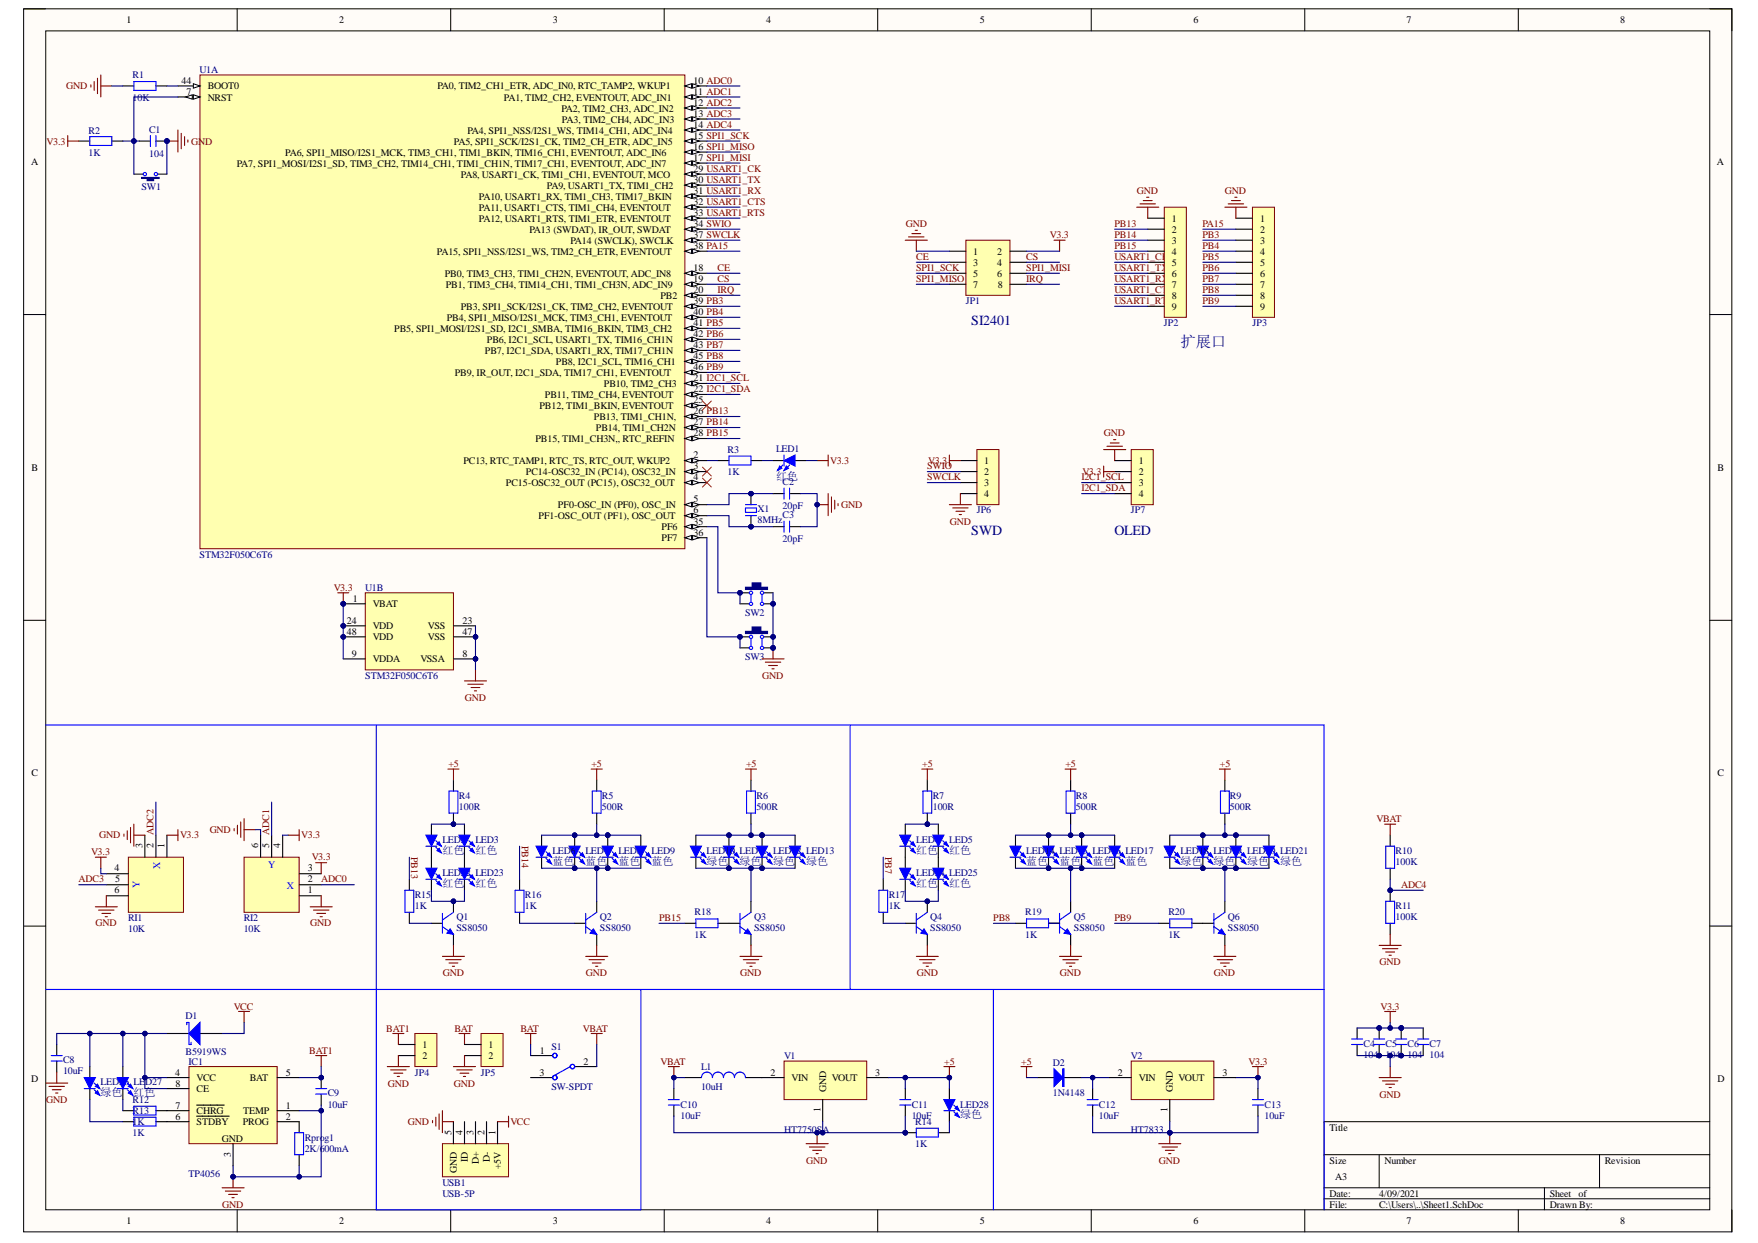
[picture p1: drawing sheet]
<svg xmlns="http://www.w3.org/2000/svg" width="297mm" height="210mm" viewBox="0 0 297 210" stroke-linecap="round" stroke-linejoin="round" font-family="sans-serif">
<defs><g id="words">
<text font-size="2.6" fill="#000080" x="199.5" y="58.5">扩展口</text>
<g font-size="2.4" fill="#000080">
<text x="164.1" y="54.9">SI2401</text>
<text x="164.1" y="90.3">SWD</text>
<text x="188.3" y="90.3">OLED</text>
</g>
<g font-size="1.9" fill="#000080">
<text x="131.1" y="81.1">红色</text>
<text x="74.7" y="144.2">红色</text>
<text x="74.7" y="149.8">红色</text>
<text x="80.3" y="149.8">红色</text>
<text x="80.3" y="144.2">红色</text>
<text x="93.3" y="146.1">蓝色</text>
<text x="98.9" y="146.1">蓝色</text>
<text x="104.5" y="146.1">蓝色</text>
<text x="110.1" y="146.1">蓝色</text>
<text x="119.4" y="146.1">绿色</text>
<text x="125" y="146.1">绿色</text>
<text x="130.6" y="146.1">绿色</text>
<text x="136.2" y="146.1">绿色</text>
<text x="154.8" y="144.2">红色</text>
<text x="154.8" y="149.8">红色</text>
<text x="160.4" y="149.8">红色</text>
<text x="160.4" y="144.2">红色</text>
<text x="173.4" y="146.1">蓝色</text>
<text x="179" y="146.1">蓝色</text>
<text x="184.6" y="146.1">蓝色</text>
<text x="190.2" y="146.1">蓝色</text>
<text x="199.5" y="146.1">绿色</text>
<text x="205" y="146.1">绿色</text>
<text x="210.7" y="146.1">绿色</text>
<text x="216.3" y="146.1">绿色</text>
<text x="17" y="185.1">绿色</text>
<text x="22.6" y="185.1">红色</text>
<text x="162.3" y="188.8">绿色</text>
</g>
<g font-size="1.7">
<text x="21.4" y="3.9">1</text>
<text x="57.3" y="3.9">2</text>
<text x="93.4" y="3.9">3</text>
<text x="129.4" y="3.9">4</text>
<text x="165.5" y="3.9">5</text>
<text x="201.7" y="3.9">6</text>
<text x="237.7" y="3.9">7</text>
<text x="273.8" y="3.9">8</text>
<text x="30.7" y="14.2">44</text>
<text x="31.5" y="16">7</text>
<text x="35.1" y="15.1">BOOT0</text>
<text x="35.1" y="17">NRST</text>
<text x="73.9" y="15.1">PA0, TIM2_CH1_ETR, ADC_IN0, RTC_TAMP2, WKUP1</text>
<text x="85.1" y="17">PA1, TIM2_CH2, EVENTOUT, ADC_IN1</text>
<text x="117.2" y="14.2">10 ADC0</text>
<text x="117.2" y="16">11 ADC1</text>
<text x="117.2" y="17.9">12 ADC2</text>
<text x="79" y="22.5">PA4, SPI1_NSS/I2S1_WS, TIM14_CH1, ADC_IN4</text>
<text x="94.9" y="18.8">PA2, TIM2_CH3, ADC_IN2</text>
<text x="95" y="20.7">PA3, TIM2_CH4, ADC_IN3</text>
<text x="117.2" y="19.8">13 ADC3</text>
<text x="117.2" y="21.6">14 ADC4</text>
<text x="117.2" y="23.5">15 SPI1_SCK</text>
<text x="5.2" y="27.9">A</text>
<text x="40" y="28.1">PA7, SPI1_MOSI/I2S1_SD, TIM3_CH2, TIM14_CH1, TIM1_CH1N, TIM17_CH1, EVENTOUT, ADC_IN7</text>
<text x="48.2" y="26.3">PA6, SPI1_MISO/I2S1_MCK, TIM3_CH1, TIM1_BKIN, TIM16_CH1, EVENTOUT, ADC_IN6</text>
<text x="76.7" y="24.4">PA5, SPI1_SCK/I2S1_CK, TIM2_CH_ETR, ADC_IN5</text>
<text x="77.9" y="30">PA8, USART1_CK, TIM1_CH1, EVENTOUT, MCO</text>
<text x="117.2" y="25.3">16 SPI1_MISO</text>
<text x="117.2" y="27.2">17 SPI1_MISI</text>
<text x="117.2" y="29.1">29 USART1_CK</text>
<text x="290.1" y="27.9">A</text>
<text x="80.9" y="33.7">PA10, USART1_RX, TIM1_CH3, TIM17_BKIN</text>
<text x="80.9" y="35.6">PA11, USART1_CTS, TIM1_CH4, EVENTOUT</text>
<text x="92.4" y="31.8">PA9, USART1_TX, TIM1_CH2</text>
<text x="117.2" y="32.8">31 USART1_RX</text>
<text x="117.2" y="34.6">32 USART1_CTS</text>
<text x="117.2" y="30.9">30 USART1_TX</text>
<text x="80.9" y="37.4">PA12, USART1_RTS, TIM1_ETR, EVENTOUT</text>
<text x="89.5" y="39.3">PA13 (SWDAT), IR_OUT, SWDAT</text>
<text x="96.4" y="41.1">PA14 (SWCLK), SWCLK</text>
<text x="117.2" y="36.5">33 USART1_RTS</text>
<text x="117.2" y="38.3">34 SWIO</text>
<text x="117.2" y="40.2">37 SWCLK</text>
<text x="198" y="37.4">1</text>
<text x="198" y="39.3">2</text>
<text x="198" y="41.1">3</text>
<text x="212.9" y="37.4">1</text>
<text x="212.9" y="39.3">2</text>
<text x="212.9" y="41.1">3</text>
<text x="73.8" y="43">PA15, SPI1_NSS/I2S1_WS, TIM2_CH_ETR, EVENTOUT</text>
<text x="75.2" y="46.7">PB0, TIM3_CH3, TIM1_CH2N, EVENTOUT, ADC_IN8</text>
<text x="117.2" y="42.1">38 PA15</text>
<text x="117.2" y="45.8">18</text>
<text x="117.2" y="47.6">19</text>
<text x="164.5" y="43">1</text>
<text x="164.5" y="44.9">3</text>
<text x="164.5" y="46.7">5</text>
<text x="168.5" y="43">2</text>
<text x="168.5" y="44.9">4</text>
<text x="168.5" y="46.7">6</text>
<text x="198" y="43">4</text>
<text x="198" y="44.9">5</text>
<text x="198" y="46.7">6</text>
<text x="212.9" y="43">4</text>
<text x="212.9" y="44.9">5</text>
<text x="212.9" y="46.7">6</text>
<text x="75.3" y="48.6">PB1, TIM3_CH4, TIM14_CH1, TIM1_CH3N, ADC_IN9</text>
<text x="77.9" y="52.3">PB3, SPI1_SCK/I2S1_CK, TIM2_CH2, EVENTOUT</text>
<text x="111.6" y="50.4">PB2</text>
<text x="117.2" y="49.5">20</text>
<text x="117.2" y="51.4">39 PB3</text>
<text x="117.2" y="53.2">40 PB4</text>
<text x="164.5" y="48.6">7</text>
<text x="168.6" y="48.6">8</text>
<text x="198" y="48.6">7</text>
<text x="198" y="50.4">8</text>
<text x="198" y="52.3">9</text>
<text x="212.9" y="48.6">7</text>
<text x="212.9" y="50.4">8</text>
<text x="212.9" y="52.3">9</text>
<text x="66.6" y="56">PB5, SPI1_MOSI/I2S1_SD, I2C1_SMBA, TIM16_BKIN, TIM3_CH2</text>
<text x="75.5" y="54.1">PB4, SPI1_MISO/I2S1_MCK, TIM3_CH1, EVENTOUT</text>
<text x="81.9" y="59.7">PB7, I2C1_SDA, USART1_RX, TIM17_CH1N</text>
<text x="82.3" y="57.9">PB6, I2C1_SCL, USART1_TX, TIM16_CH1N</text>
<text x="117.2" y="55.1">41 PB5</text>
<text x="117.2" y="56.9">42 PB6</text>
<text x="117.2" y="58.8">43 PB7</text>
<text x="76.9" y="63.4">PB9, IR_OUT, I2C1_SDA, TIM17_CH1, EVENTOUT</text>
<text x="93.9" y="61.6">PB8, I2C1_SCL, TIM16_CH1</text>
<text x="102.1" y="65.3">PB10, TIM2_CH3</text>
<text x="117.2" y="64.4">21 I2C1_SCL</text>
<text x="117.2" y="60.7">45 PB8</text>
<text x="117.2" y="62.5">46 PB9</text>
<text x="91.1" y="69">PB12, TIM1_BKIN, EVENTOUT</text>
<text x="92.1" y="67.2">PB11, TIM2_CH4, EVENTOUT</text>
<text x="100.4" y="70.9">PB13, TIM1_CH1N,</text>
<text x="117.2" y="66.2">22 I2C1_SDA</text>
<text x="117.2" y="68.1">25</text>
<text x="117.2" y="69.9">26 PB13</text>
<text x="117.2" y="71.8">27 PB14</text>
<text x="90.5" y="74.6">PB15, TIM1_CH3N,, RTC_REFIN</text>
<text x="100.7" y="72.7">PB14, TIM1_CH2N</text>
<text x="117.2" y="73.7">28 PB15</text>
<text x="117.2" y="77.4">2</text>
<text x="5.3" y="79.5">B</text>
<text x="78.3" y="78.3">PC13, RTC_TAMP1, RTC_TS, RTC_OUT, WKUP2</text>
<text x="85.5" y="82">PC15-OSC32_OUT (PC15), OSC32_OUT</text>
<text x="88.9" y="80.2">PC14-OSC32_IN (PC14), OSC32_IN</text>
<text x="117.2" y="79.2">3</text>
<text x="117.2" y="81.1">4</text>
<text x="166.3" y="78.3">1</text>
<text x="166.3" y="80.2">2</text>
<text x="166.3" y="82">3</text>
<text x="166.3" y="83.9">4</text>
<text x="192.4" y="78.3">1</text>
<text x="192.4" y="80.2">2</text>
<text x="192.4" y="82">3</text>
<text x="192.4" y="83.9">4</text>
<text x="290.2" y="79.5">B</text>
<text x="91" y="87.7">PF1-OSC_OUT (PF1), OSC_OUT</text>
<text x="94.3" y="85.7">PF0-OSC_IN (PF0), OSC_IN</text>
<text x="111.8" y="89.5">PF6</text>
<text x="117.2" y="84.8">5</text>
<text x="117.2" y="86.7">6</text>
<text x="117.2" y="88.6">35</text>
<text x="111.8" y="91.4">PF7</text>
<text x="117.2" y="90.5">36</text>
<text x="59.6" y="101.6">1</text>
<text x="58.6" y="105.3">24</text>
<text x="58.6" y="107.2">48</text>
<text x="63" y="102.6">VBAT</text>
<text x="63" y="106.3">VDD</text>
<text x="72.3" y="106.3">VSS</text>
<text x="78.1" y="105.3">23</text>
<text x="78.1" y="107.2">47</text>
<text x="59.4" y="110.9">9</text>
<text x="63" y="108.1">VDD</text>
<text x="63" y="111.8">VDDA</text>
<text x="71" y="111.8">VSSA</text>
<text x="72.3" y="108.1">VSS</text>
<text x="78.1" y="110.9">8</text>
<text x="5.3" y="131.1">C</text>
<text x="290.2" y="131.1">C</text>
<text x="24.1" y="143.3" transform="rotate(-90 24.1 143.3)">3</text>
<text x="26" y="143.3" transform="rotate(-90 26 143.3)">2</text>
<text x="27.8" y="143.3" transform="rotate(-90 27.8 143.3)">1</text>
<text x="43.6" y="143.3" transform="rotate(-90 43.6 143.3)">6</text>
<text x="45.5" y="143.3" transform="rotate(-90 45.5 143.3)">5</text>
<text x="47.3" y="143.3" transform="rotate(-90 47.3 143.3)">4</text>
<text x="19.4" y="147.2">4</text>
<text x="19.4" y="149">5</text>
<text x="52" y="147.2">3</text>
<text x="52" y="149">2</text>
<text x="19.4" y="150.9">6</text>
<text x="52" y="150.9">1</text>
<text x="71.4" y="177">1</text>
<text x="71.4" y="178.8">2</text>
<text x="82.5" y="177">1</text>
<text x="82.5" y="178.8">2</text>
<text x="91.2" y="177.9">1</text>
<text x="98.6" y="179.8">2</text>
<text x="5.2" y="182.7">D</text>
<text x="29.6" y="181.6">4</text>
<text x="29.7" y="183.5">8</text>
<text x="33.2" y="182.6">VCC</text>
<text x="33.2" y="184.4">CE</text>
<text x="42.2" y="182.6">BAT</text>
<text x="48.3" y="181.6">5</text>
<text x="91.1" y="181.6">3</text>
<text x="130.2" y="181.6">2</text>
<text x="133.8" y="182.6">VIN</text>
<text x="139.6" y="184.4" transform="rotate(-90 139.6 184.4)">GND</text>
<text x="140.5" y="182.6">VOUT</text>
<text x="147.9" y="181.6">3</text>
<text x="188.9" y="181.6">2</text>
<text x="192.4" y="182.6">VIN</text>
<text x="198.2" y="184.4" transform="rotate(-90 198.2 184.4)">GND</text>
<text x="199.1" y="182.6">VOUT</text>
<text x="206.6" y="181.6">3</text>
<text x="290.2" y="182.7">D</text>
<text x="29.7" y="189.1">6</text>
<text x="29.7" y="187.2">7</text>
<text x="33.2" y="190">STDBY</text>
<text x="33.2" y="188.1">CHRG</text>
<text x="41" y="190">PROG</text>
<text x="41.1" y="188.1">TEMP</text>
<text x="48.3" y="187.2">1</text>
<text x="48.3" y="189.1">2</text>
<text x="76.3" y="191.6" transform="rotate(-90 76.3 191.6)">5</text>
<text x="78.1" y="191.6" transform="rotate(-90 78.1 191.6)">4</text>
<text x="80" y="191.6" transform="rotate(-90 80 191.6)">3</text>
<text x="81.8" y="191.6" transform="rotate(-90 81.8 191.6)">2</text>
<text x="83.7" y="191.6" transform="rotate(-90 83.7 191.6)">1</text>
<text x="138.7" y="187.8" transform="rotate(-90 138.7 187.8)">1</text>
<text x="197.3" y="187.8" transform="rotate(-90 197.3 187.8)">1</text>
<text x="224.7" y="190.9">Title</text>
<text x="37.5" y="192.8">GND</text>
<text x="39" y="195.3" transform="rotate(-90 39 195.3)">3</text>
<text x="79.1" y="196.2" transform="rotate(-90 79.1 196.2)">ID</text>
<text x="80.9" y="196.6" transform="rotate(-90 80.9 196.6)">D+</text>
<text x="82.8" y="196.2" transform="rotate(-90 82.8 196.2)">D-</text>
<text x="84.6" y="197.4" transform="rotate(-90 84.6 197.4)">+5V</text>
<text x="224.7" y="196.5">Size</text>
<text x="234" y="196.5">Number</text>
<text x="271.2" y="196.5">Revision</text>
<text x="77.2" y="198" transform="rotate(-90 77.2 198)">GND</text>
<text x="224.7" y="202.1">Date:</text>
<text x="224.7" y="203.9">File:</text>
<text x="225.6" y="199.3">A3</text>
<text x="233" y="202.1">4/09/2021</text>
<text x="233" y="203.9">C:\Users\..\Sheet1.SchDoc</text>
<text x="261.9" y="202.1">Sheet</text>
<text x="261.9" y="203.9">Drawn By:</text>
<text x="266.7" y="202.1">of</text>
<text x="21.4" y="206.7">1</text>
<text x="57.3" y="206.7">2</text>
<text x="93.4" y="206.7">3</text>
<text x="129.4" y="206.7">4</text>
<text x="165.5" y="206.7">5</text>
<text x="201.7" y="206.7">6</text>
<text x="237.7" y="206.7">7</text>
<text x="273.8" y="206.7">8</text>
</g>
<g font-size="1.7" fill="#800000">
<text x="11.2" y="15.1">GND</text>
<text x="7.9" y="24.4">V3.3</text>
<text x="32.3" y="24.4">GND</text>
<text x="192.1" y="32.8">GND</text>
<text x="207" y="32.8">GND</text>
<text x="153" y="38.3">GND</text>
<text x="177.4" y="40.2">V3.3</text>
<text x="188.3" y="38.3">PB13</text>
<text x="188.3" y="40.2">PB14</text>
<text x="203.2" y="40.2">PB3</text>
<text x="203.2" y="38.3">PA15</text>
<text x="121.2" y="45.8">CE</text>
<text x="121.2" y="47.6">CS</text>
<text x="154.8" y="43.9">CE</text>
<text x="154.8" y="45.8">SPI1_SCK</text>
<text x="154.8" y="47.6">SPI1_MISO</text>
<text x="173.4" y="43.9">CS</text>
<text x="173.4" y="45.8">SPI1_MISI</text>
<text x="173.4" y="47.6">IRQ</text>
<text x="188.3" y="42.1">PB15</text>
<text x="188.3" y="45.8">USART1_TX</text>
<text x="188.3" y="47.6">USART1_RX</text>
<text x="188.3" y="43.9">USART1_CK</text>
<text x="203.2" y="42.1">PB4</text>
<text x="203.2" y="43.9">PB5</text>
<text x="203.2" y="45.8">PB6</text>
<text x="203.2" y="47.6">PB7</text>
<text x="121.2" y="49.5">IRQ</text>
<text x="188.3" y="49.5">USART1_CTS</text>
<text x="188.3" y="51.4">USART1_RTS</text>
<text x="203.2" y="49.5">PB8</text>
<text x="203.2" y="51.4">PB9</text>
<text x="186.5" y="73.7">GND</text>
<text x="140.3" y="78.3">V3.3</text>
<text x="156.7" y="79.2">SWIO</text>
<text x="156.7" y="81.1">SWCLK</text>
<text x="156.8" y="78.3">V3.3</text>
<text x="182.7" y="81.1">I2C1_SCL</text>
<text x="182.7" y="83">I2C1_SDA</text>
<text x="182.9" y="80.2">V3.3</text>
<text x="142.1" y="85.7">GND</text>
<text x="160.5" y="88.6">GND</text>
<text x="56.4" y="99.8">V3.3</text>
<text x="78.5" y="118.4">GND</text>
<text x="128.8" y="114.6">GND</text>
<text x="75.8" y="129.5">+5</text>
<text x="99.9" y="129.5">+5</text>
<text x="126.1" y="129.5">+5</text>
<text x="155.8" y="129.5">+5</text>
<text x="180" y="129.5">+5</text>
<text x="206.1" y="129.5">+5</text>
<text x="16.7" y="141.6">GND</text>
<text x="26" y="141" transform="rotate(-90 26 141)">ADC2</text>
<text x="30.4" y="141.6">V3.3</text>
<text x="35.4" y="140.7">GND</text>
<text x="45.5" y="141" transform="rotate(-90 45.5 141)">ADC1</text>
<text x="50.9" y="141.6">V3.3</text>
<text x="88.2" y="142.9" transform="rotate(90 88.2 142.9)">PB14</text>
<text x="232.6" y="138.8">VBAT</text>
<text x="13.3" y="149">ADC3</text>
<text x="15.4" y="144.4">V3.3</text>
<text x="52.7" y="145.3">V3.3</text>
<text x="54.3" y="149">ADC0</text>
<text x="69.5" y="144.7" transform="rotate(90 69.5 144.7)">PB13</text>
<text x="149.6" y="144.7" transform="rotate(90 149.6 144.7)">PB7</text>
<text x="236.7" y="150">ADC4</text>
<text x="111.4" y="155.5">PB15</text>
<text x="167.8" y="155.5">PB8</text>
<text x="188.3" y="155.5">PB9</text>
<text x="16.1" y="156.5">GND</text>
<text x="52.4" y="156.5">GND</text>
<text x="74.8" y="164.8">GND</text>
<text x="99" y="164.8">GND</text>
<text x="125.1" y="164.8">GND</text>
<text x="154.9" y="164.8">GND</text>
<text x="179.1" y="164.8">GND</text>
<text x="205.1" y="164.8">GND</text>
<text x="233.1" y="163">GND</text>
<text x="39.5" y="170.5">VCC</text>
<text x="233.3" y="170.5">V3.3</text>
<text x="52.3" y="177.9">BAT1</text>
<text x="65.3" y="174.2">BAT1</text>
<text x="76.8" y="174.2">BAT</text>
<text x="87.9" y="174.2">BAT</text>
<text x="98.5" y="174.2">VBAT</text>
<text x="111.6" y="179.8">VBAT</text>
<text x="159.5" y="179.8">+5</text>
<text x="172.6" y="179.8">+5</text>
<text x="211" y="179.8">V3.3</text>
<text x="65.5" y="183.5">GND</text>
<text x="76.7" y="183.5">GND</text>
<text x="233.1" y="185.3">GND</text>
<text x="7.8" y="186.3">GND</text>
<text x="68.9" y="190">GND</text>
<text x="86.2" y="190">VCC</text>
<text x="136.2" y="196.5">GND</text>
<text x="195.8" y="196.5">GND</text>
<text x="37.5" y="203.9">GND</text>
</g>
<g font-size="1.7" fill="#000080">
<text x="22.4" y="13.3">R1</text>
<text x="22.4" y="17">10K</text>
<text x="33.7" y="12.3">U1A</text>
<text x="15" y="22.5">R2</text>
<text x="25.2" y="22.4">C1</text>
<text x="15" y="26.3">1K</text>
<text x="25.2" y="26.4">104</text>
<text x="23.9" y="32">SW1</text>
<text x="163.2" y="51.4">JP1</text>
<text x="196.7" y="55.1">JP2</text>
<text x="211.6" y="55.1">JP3</text>
<text x="122.9" y="76.4">R3</text>
<text x="131.1" y="76.3">LED1</text>
<text x="122.9" y="80.2">1K</text>
<text x="132.2" y="81.9">C2</text>
<text x="128" y="86.5">X1</text>
<text x="128" y="88.4">8MHz</text>
<text x="132.2" y="86">20pF</text>
<text x="132.2" y="87.4">C3</text>
<text x="165" y="86.7">JP6</text>
<text x="191.1" y="86.7">JP7</text>
<text x="33.7" y="94.2">STM32F050C6T6</text>
<text x="132.2" y="91.6">20pF</text>
<text x="61.7" y="99.8">U1B</text>
<text x="125.9" y="104">SW2</text>
<text x="125.9" y="111.4">SW3</text>
<text x="61.7" y="114.6">STM32F050C6T6</text>
<text x="77.5" y="134.9">R4</text>
<text x="77.5" y="136.8">100R</text>
<text x="101.7" y="134.9">R5</text>
<text x="101.7" y="136.8">500R</text>
<text x="127.8" y="134.9">R6</text>
<text x="127.8" y="136.8">500R</text>
<text x="157.6" y="134.9">R7</text>
<text x="157.6" y="136.8">100R</text>
<text x="181.8" y="134.9">R8</text>
<text x="181.8" y="136.8">500R</text>
<text x="207.8" y="134.9">R9</text>
<text x="207.8" y="136.8">500R</text>
<text x="74.7" y="142.3">LED2</text>
<text x="80.3" y="142.3">LED3</text>
<text x="154.8" y="142.3">LED4</text>
<text x="160.4" y="142.3">LED5</text>
<text x="74.7" y="147.9">LED22 LED23</text>
<text x="93.3" y="144.2">LED6</text>
<text x="98.9" y="144.2">LED7</text>
<text x="104.5" y="144.2">LED8</text>
<text x="110.1" y="144.2">LED9</text>
<text x="119.4" y="144.2">LED10 LED11 LED12 LED13</text>
<text x="154.8" y="147.9">LED24 LED25</text>
<text x="173.4" y="144.2">LED14 LED15 LED16 LED17</text>
<text x="199.5" y="144.2">LED18 LED19 LED20 LED21</text>
<text x="235.8" y="144.2">R10</text>
<text x="235.8" y="146.1">100K</text>
<text x="21.6" y="155.5">RI1</text>
<text x="41.2" y="155.5">RI2</text>
<text x="70.1" y="151.6">R15</text>
<text x="70.1" y="153.5">1K</text>
<text x="77.1" y="155.4">Q1</text>
<text x="88.7" y="151.6">R16</text>
<text x="88.7" y="153.5">1K</text>
<text x="101.4" y="155.4">Q2</text>
<text x="117.4" y="154.6">R18</text>
<text x="127.4" y="155.4">Q3</text>
<text x="150.2" y="151.6">R17</text>
<text x="150.2" y="153.5">1K</text>
<text x="157.2" y="155.4">Q4</text>
<text x="173.2" y="154.6">R19</text>
<text x="181.4" y="155.4">Q5</text>
<text x="197.4" y="154.6">R20</text>
<text x="207.5" y="155.4">Q6</text>
<text x="235.8" y="153.5">R11</text>
<text x="235.8" y="155.4">100K</text>
<text x="21.6" y="157.4">10K</text>
<text x="41.2" y="157.4">10K</text>
<text x="77.1" y="157.2">SS8050</text>
<text x="101.4" y="157.2">SS8050</text>
<text x="117.4" y="158.3">1K</text>
<text x="127.4" y="157.2">SS8050</text>
<text x="157.2" y="157.2">SS8050</text>
<text x="173.2" y="158.3">1K</text>
<text x="181.4" y="157.2">SS8050</text>
<text x="197.4" y="158.3">1K</text>
<text x="207.5" y="157.2">SS8050</text>
<text x="31.4" y="172.1">D1</text>
<text x="10.7" y="179.5">C8</text>
<text x="31.4" y="178.1">B5919WS</text>
<text x="31.9" y="179.8">IC1</text>
<text x="93.2" y="177.3">S1</text>
<text x="132.5" y="178.8">V1</text>
<text x="177.9" y="179.9">D2</text>
<text x="191.1" y="178.8">V2</text>
<text x="230.4" y="176.7">C4</text>
<text x="230.4" y="178.6">104</text>
<text x="234.1" y="176.7">C5</text>
<text x="234.1" y="178.6">104</text>
<text x="237.8" y="176.7">C6</text>
<text x="237.8" y="178.6">104</text>
<text x="241.6" y="176.7">C7</text>
<text x="241.6" y="178.6">104</text>
<text x="10.7" y="181.4">10uF</text>
<text x="17" y="183.2">LED26 LED27</text>
<text x="55.4" y="185.1">C9</text>
<text x="70.1" y="181.6">JP4</text>
<text x="81.3" y="181.6">JP5</text>
<text x="93.2" y="184">SW-SPDT</text>
<text x="118.5" y="180.7">L1</text>
<text x="118.5" y="184">10uH</text>
<text x="177.9" y="185.1">1N4148</text>
<text x="22.4" y="188.1">R13</text>
<text x="22.4" y="191.9">1K</text>
<text x="22.4" y="186.3">R12</text>
<text x="22.4" y="190">1K</text>
<text x="55.4" y="187">10uF</text>
<text x="115" y="187">C10</text>
<text x="115" y="188.9">10uF</text>
<text x="132.5" y="191.3">HT7750SA</text>
<text x="154.1" y="187">C11</text>
<text x="154.1" y="188.9">10uF</text>
<text x="154.6" y="190">R14</text>
<text x="162.3" y="187">LED28</text>
<text x="185.7" y="187">C12</text>
<text x="185.7" y="188.9">10uF</text>
<text x="191.1" y="191.3">HT7833</text>
<text x="213.7" y="187">C13</text>
<text x="213.7" y="188.9">10uF</text>
<text x="51.5" y="192.6">Rprog1</text>
<text x="51.5" y="194.5">2K/600mA</text>
<text x="154.6" y="193.7">1K</text>
<text x="31.9" y="198.7">TP4056</text>
<text x="74.7" y="200.2">USB1</text>
<text x="74.7" y="202.1">USB-5P</text>
</g>
<g font-size="1.7" fill="#00f">
<text x="23.6" y="150" transform="rotate(-90 23.6 150)">Y</text>
<text x="27.1" y="146.8" transform="rotate(-90 27.1 146.8)">X</text>
<text x="45.3" y="146.7">Y</text>
<text x="48.4" y="150.1">X</text>
</g>
</g></defs>
<path d="M4 1.5h288.6v206.5h-288.6z" fill-rule="evenodd" fill="#fffcf8"/>
<path d="M4 1.5h288.6v206.5h-288.6z" fill="none" stroke="#000" stroke-width=".17"/>
<path d="M7.7 5.2h281.2v199.1h-281.2z" fill-rule="evenodd" fill="#fffcf8"/>
<g fill="none" stroke="#000" stroke-width=".17">
<path d="M4 1.5h3.7M7.7 5.2h281.2v199.1h-281.2zM40.1 1.5v3.7M76.1 1.5v3.7M112.2 1.5v3.7M148.3 1.5v3.7M184.4 1.5v3.7M220.5 1.5v3.7M256.5 1.5v3.7M288.9 1.5h3.7v3.7M4 53.1h3.7M288.9 53.1h3.7"/>
<path d="M4 104.8h3.7M288.9 104.8h3.7M4 156.4h3.7M288.9 156.4h3.7M223.7 195h65.2M233 195v5.6M270.3 195v5.6M288.9 189.4h-65.2v14.9M40.1 204.3v3.7M76.1 204.3v3.7M112.2 204.3v3.7M148.3 204.3v3.7"/>
<path d="M184.4 204.3v3.7M220.5 204.3v3.7M223.7 200.6h65.2M223.7 202.4h65.2M256.5 204.3v3.7M261 200.6v3.7M292.6 204.3v3.7"/>
</g>
<path d="M33.8 12.7h81.9v80h-81.9z" fill-rule="evenodd" fill="#ffffb0"/>
<path d="M33.8 12.7h81.9v80h-81.9z" fill="none" stroke="#800000" stroke-width=".17"/>
<path d="M115.7 14.5h3.7" fill="none" stroke="#000" stroke-width=".19"/>
<path d="M115.7 14.5l1.1-.4v.8z" fill="#f8fcff"/>
<path d="M115.7 14.5l1.1-.4v.8z" fill="none" stroke="#000" stroke-width=".17"/>
<path d="M117 14.1l1.1 .4-1.1 .4z" fill="#f8fcff"/>
<path d="M117 14.1l1.1 .4-1.1 .4z" fill="none" stroke="#000" stroke-width=".17"/>
<path d="M115.7 16.4h3.7" fill="none" stroke="#000" stroke-width=".19"/>
<path d="M115.7 16.4l1.1-.4v.8z" fill="#f8fcff"/>
<path d="M115.7 16.4l1.1-.4v.8z" fill="none" stroke="#000" stroke-width=".17"/>
<path d="M117 16l1.1 .4-1.1 .4z" fill="#f8fcff"/>
<path d="M117 16l1.1 .4-1.1 .4z" fill="none" stroke="#000" stroke-width=".17"/>
<path d="M115.7 33.1h3.7" fill="none" stroke="#000" stroke-width=".19"/>
<path d="M115.7 33.1l1.1-.4v.8z" fill="#f8fcff"/>
<path d="M115.7 33.1l1.1-.4v.8z" fill="none" stroke="#000" stroke-width=".17"/>
<path d="M117 32.7l1.1 .4-1.1 .4z" fill="#f8fcff"/>
<path d="M117 32.7l1.1 .4-1.1 .4z" fill="none" stroke="#000" stroke-width=".17"/>
<path d="M115.7 35h3.7" fill="none" stroke="#000" stroke-width=".19"/>
<path d="M115.7 35l1.1-.4v.8z" fill="#f8fcff"/>
<path d="M115.7 35l1.1-.4v.8z" fill="none" stroke="#000" stroke-width=".17"/>
<path d="M117 34.6l1.1 .4-1.1 .4z" fill="#f8fcff"/>
<path d="M117 34.6l1.1 .4-1.1 .4z" fill="none" stroke="#000" stroke-width=".17"/>
<path d="M115.7 36.8h3.7" fill="none" stroke="#000" stroke-width=".19"/>
<path d="M115.7 36.8l1.1-.3v.7z" fill="#f8fcff"/>
<path d="M115.7 36.8l1.1-.3v.7z" fill="none" stroke="#000" stroke-width=".17"/>
<path d="M117 36.5l1.1 .3-1.1 .4z" fill="#f8fcff"/>
<path d="M117 36.5l1.1 .3-1.1 .4z" fill="none" stroke="#000" stroke-width=".17"/>
<path d="M115.7 38.7h3.7" fill="none" stroke="#000" stroke-width=".19"/>
<path d="M115.7 38.7l1.1-.4v.8z" fill="#f8fcff"/>
<path d="M115.7 38.7l1.1-.4v.8z" fill="none" stroke="#000" stroke-width=".17"/>
<path d="M117 38.3l1.1 .4-1.1 .4z" fill="#f8fcff"/>
<path d="M117 38.3l1.1 .4-1.1 .4z" fill="none" stroke="#000" stroke-width=".17"/>
<path d="M115.7 40.6h3.7" fill="none" stroke="#000" stroke-width=".19"/>
<path d="M115.7 40.6l1.1-.4v.7z" fill="#f8fcff"/>
<path d="M115.7 40.6l1.1-.4v.7z" fill="none" stroke="#000" stroke-width=".17"/>
<path d="M117 40.2l1.1 .4-1.1 .3z" fill="#f8fcff"/>
<path d="M117 40.2l1.1 .4-1.1 .3z" fill="none" stroke="#000" stroke-width=".17"/>
<path d="M115.7 42.4h3.7" fill="none" stroke="#000" stroke-width=".19"/>
<path d="M115.7 42.4l1.1-.3v.7z" fill="#f8fcff"/>
<path d="M115.7 42.4l1.1-.3v.7z" fill="none" stroke="#000" stroke-width=".17"/>
<path d="M117 42.1l1.1 .3-1.1 .4z" fill="#f8fcff"/>
<path d="M117 42.1l1.1 .3-1.1 .4z" fill="none" stroke="#000" stroke-width=".17"/>
<path d="M115.7 18.2h3.7" fill="none" stroke="#000" stroke-width=".19"/>
<path d="M115.7 18.2l1.1-.3v.7z" fill="#f8fcff"/>
<path d="M115.7 18.2l1.1-.3v.7z" fill="none" stroke="#000" stroke-width=".17"/>
<path d="M117 17.9l1.1 .3-1.1 .4z" fill="#f8fcff"/>
<path d="M117 17.9l1.1 .3-1.1 .4z" fill="none" stroke="#000" stroke-width=".17"/>
<path d="M115.7 20.1h3.7" fill="none" stroke="#000" stroke-width=".19"/>
<path d="M115.7 20.1l1.1-.4v.8z" fill="#f8fcff"/>
<path d="M115.7 20.1l1.1-.4v.8z" fill="none" stroke="#000" stroke-width=".17"/>
<path d="M117 19.7l1.1 .4-1.1 .4z" fill="#f8fcff"/>
<path d="M117 19.7l1.1 .4-1.1 .4z" fill="none" stroke="#000" stroke-width=".17"/>
<path d="M115.7 22h3.7" fill="none" stroke="#000" stroke-width=".19"/>
<path d="M115.7 22l1.1-.4v.7z" fill="#f8fcff"/>
<path d="M115.7 22l1.1-.4v.7z" fill="none" stroke="#000" stroke-width=".17"/>
<path d="M117 21.6l1.1 .4-1.1 .3z" fill="#f8fcff"/>
<path d="M117 21.6l1.1 .4-1.1 .3z" fill="none" stroke="#000" stroke-width=".17"/>
<path d="M115.7 23.8h3.7" fill="none" stroke="#000" stroke-width=".19"/>
<path d="M115.7 23.8l1.1-.4v.8z" fill="#f8fcff"/>
<path d="M115.7 23.8l1.1-.4v.8z" fill="none" stroke="#000" stroke-width=".17"/>
<path d="M117 23.4l1.1 .4-1.1 .4z" fill="#f8fcff"/>
<path d="M117 23.4l1.1 .4-1.1 .4z" fill="none" stroke="#000" stroke-width=".17"/>
<path d="M115.7 25.7h3.7" fill="none" stroke="#000" stroke-width=".19"/>
<path d="M115.7 25.7l1.1-.4v.8z" fill="#f8fcff"/>
<path d="M115.7 25.7l1.1-.4v.8z" fill="none" stroke="#000" stroke-width=".17"/>
<path d="M117 25.3l1.1 .4-1.1 .4z" fill="#f8fcff"/>
<path d="M117 25.3l1.1 .4-1.1 .4z" fill="none" stroke="#000" stroke-width=".17"/>
<path d="M115.7 27.5h3.7" fill="none" stroke="#000" stroke-width=".19"/>
<path d="M115.7 27.5l1.1-.3v.7z" fill="#f8fcff"/>
<path d="M115.7 27.5l1.1-.3v.7z" fill="none" stroke="#000" stroke-width=".17"/>
<path d="M117 27.2l1.1 .3-1.1 .4z" fill="#f8fcff"/>
<path d="M117 27.2l1.1 .3-1.1 .4z" fill="none" stroke="#000" stroke-width=".17"/>
<path d="M115.7 29.4h3.7" fill="none" stroke="#000" stroke-width=".19"/>
<path d="M115.7 29.4l1.1-.4v.8z" fill="#f8fcff"/>
<path d="M115.7 29.4l1.1-.4v.8z" fill="none" stroke="#000" stroke-width=".17"/>
<path d="M117 29l1.1 .4-1.1 .4z" fill="#f8fcff"/>
<path d="M117 29l1.1 .4-1.1 .4z" fill="none" stroke="#000" stroke-width=".17"/>
<path d="M115.7 31.3h3.7" fill="none" stroke="#000" stroke-width=".19"/>
<path d="M115.7 31.3l1.1-.4v.7z" fill="#f8fcff"/>
<path d="M115.7 31.3l1.1-.4v.7z" fill="none" stroke="#000" stroke-width=".17"/>
<path d="M117 30.9l1.1 .4-1.1 .3z" fill="#f8fcff"/>
<path d="M117 30.9l1.1 .4-1.1 .3z" fill="none" stroke="#000" stroke-width=".17"/>
<path d="M115.7 46.1h3.7" fill="none" stroke="#000" stroke-width=".19"/>
<path d="M115.7 46.1l1.1-.3v.7z" fill="#f8fcff"/>
<path d="M115.7 46.1l1.1-.3v.7z" fill="none" stroke="#000" stroke-width=".17"/>
<path d="M117 45.8l1.1 .3-1.1 .4z" fill="#f8fcff"/>
<path d="M117 45.8l1.1 .3-1.1 .4z" fill="none" stroke="#000" stroke-width=".17"/>
<path d="M115.7 48h3.7" fill="none" stroke="#000" stroke-width=".19"/>
<path d="M115.7 48l1.1-.4v.8z" fill="#f8fcff"/>
<path d="M115.7 48l1.1-.4v.8z" fill="none" stroke="#000" stroke-width=".17"/>
<path d="M117 47.6l1.1 .4-1.1 .4z" fill="#f8fcff"/>
<path d="M117 47.6l1.1 .4-1.1 .4z" fill="none" stroke="#000" stroke-width=".17"/>
<path d="M115.7 64.8h3.7" fill="none" stroke="#000" stroke-width=".19"/>
<path d="M115.7 64.8l1.1-.4v.7z" fill="#f8fcff"/>
<path d="M115.7 64.8l1.1-.4v.7z" fill="none" stroke="#000" stroke-width=".17"/>
<path d="M117 64.4l1.1 .4-1.1 .3z" fill="#f8fcff"/>
<path d="M117 64.4l1.1 .4-1.1 .3z" fill="none" stroke="#000" stroke-width=".17"/>
<path d="M115.7 66.6h3.7" fill="none" stroke="#000" stroke-width=".19"/>
<path d="M115.7 66.6l1.1-.4v.8z" fill="#f8fcff"/>
<path d="M115.7 66.6l1.1-.4v.8z" fill="none" stroke="#000" stroke-width=".17"/>
<path d="M117 66.2l1.1 .4-1.1 .4z" fill="#f8fcff"/>
<path d="M117 66.2l1.1 .4-1.1 .4z" fill="none" stroke="#000" stroke-width=".17"/>
<path d="M115.7 68.5h3.7" fill="none" stroke="#000" stroke-width=".19"/>
<path d="M115.7 68.5l1.1-.4v.7z" fill="#f8fcff"/>
<path d="M115.7 68.5l1.1-.4v.7z" fill="none" stroke="#000" stroke-width=".17"/>
<path d="M117 68.1l1.1 .4-1.1 .3z" fill="#f8fcff"/>
<path d="M117 68.1l1.1 .4-1.1 .3z" fill="none" stroke="#000" stroke-width=".17"/>
<path d="M115.7 70.3h3.7" fill="none" stroke="#000" stroke-width=".19"/>
<path d="M115.7 70.3l1.1-.3v.7z" fill="#f8fcff"/>
<path d="M115.7 70.3l1.1-.3v.7z" fill="none" stroke="#000" stroke-width=".17"/>
<path d="M117 70l1.1 .3-1.1 .4z" fill="#f8fcff"/>
<path d="M117 70l1.1 .3-1.1 .4z" fill="none" stroke="#000" stroke-width=".17"/>
<path d="M115.7 72.2h3.7" fill="none" stroke="#000" stroke-width=".19"/>
<path d="M115.7 72.2l1.1-.4v.8z" fill="#f8fcff"/>
<path d="M115.7 72.2l1.1-.4v.8z" fill="none" stroke="#000" stroke-width=".17"/>
<path d="M117 71.8l1.1 .4-1.1 .4z" fill="#f8fcff"/>
<path d="M117 71.8l1.1 .4-1.1 .4z" fill="none" stroke="#000" stroke-width=".17"/>
<path d="M115.7 74.1h3.7" fill="none" stroke="#000" stroke-width=".19"/>
<path d="M115.7 74.1l1.1-.4v.7z" fill="#f8fcff"/>
<path d="M115.7 74.1l1.1-.4v.7z" fill="none" stroke="#000" stroke-width=".17"/>
<path d="M117 73.7l1.1 .4-1.1 .3z" fill="#f8fcff"/>
<path d="M117 73.7l1.1 .4-1.1 .3z" fill="none" stroke="#000" stroke-width=".17"/>
<path d="M115.7 49.9h3.7" fill="none" stroke="#000" stroke-width=".19"/>
<path d="M115.7 49.9l1.1-.4v.7z" fill="#f8fcff"/>
<path d="M115.7 49.9l1.1-.4v.7z" fill="none" stroke="#000" stroke-width=".17"/>
<path d="M117 49.5l1.1 .4-1.1 .3z" fill="#f8fcff"/>
<path d="M117 49.5l1.1 .4-1.1 .3z" fill="none" stroke="#000" stroke-width=".17"/>
<path d="M115.7 51.7h3.7" fill="none" stroke="#000" stroke-width=".19"/>
<path d="M115.7 51.7l1.1-.3v.7z" fill="#f8fcff"/>
<path d="M115.7 51.7l1.1-.3v.7z" fill="none" stroke="#000" stroke-width=".17"/>
<path d="M117 51.4l1.1 .3-1.1 .4z" fill="#f8fcff"/>
<path d="M117 51.4l1.1 .3-1.1 .4z" fill="none" stroke="#000" stroke-width=".17"/>
<path d="M115.7 53.6h3.7" fill="none" stroke="#000" stroke-width=".19"/>
<path d="M115.7 53.6l1.1-.4v.8z" fill="#f8fcff"/>
<path d="M115.7 53.6l1.1-.4v.8z" fill="none" stroke="#000" stroke-width=".17"/>
<path d="M117 53.2l1.1 .4-1.1 .4z" fill="#f8fcff"/>
<path d="M117 53.2l1.1 .4-1.1 .4z" fill="none" stroke="#000" stroke-width=".17"/>
<path d="M115.7 55.4h3.7" fill="none" stroke="#000" stroke-width=".19"/>
<path d="M115.7 55.4l1.1-.3v.7z" fill="#f8fcff"/>
<path d="M115.7 55.4l1.1-.3v.7z" fill="none" stroke="#000" stroke-width=".17"/>
<path d="M117 55.1l1.1 .3-1.1 .4z" fill="#f8fcff"/>
<path d="M117 55.1l1.1 .3-1.1 .4z" fill="none" stroke="#000" stroke-width=".17"/>
<path d="M115.7 57.3h3.7" fill="none" stroke="#000" stroke-width=".19"/>
<path d="M115.7 57.3l1.1-.4v.8z" fill="#f8fcff"/>
<path d="M115.7 57.3l1.1-.4v.8z" fill="none" stroke="#000" stroke-width=".17"/>
<path d="M117 56.9l1.1 .4-1.1 .4z" fill="#f8fcff"/>
<path d="M117 56.9l1.1 .4-1.1 .4z" fill="none" stroke="#000" stroke-width=".17"/>
<path d="M115.7 59.2h3.7" fill="none" stroke="#000" stroke-width=".19"/>
<path d="M115.7 59.2l1.1-.4v.7z" fill="#f8fcff"/>
<path d="M115.7 59.2l1.1-.4v.7z" fill="none" stroke="#000" stroke-width=".17"/>
<path d="M117 58.8l1.1 .4-1.1 .3z" fill="#f8fcff"/>
<path d="M117 58.8l1.1 .4-1.1 .3z" fill="none" stroke="#000" stroke-width=".17"/>
<path d="M115.7 61h3.7" fill="none" stroke="#000" stroke-width=".19"/>
<path d="M115.7 61l1.1-.3v.7z" fill="#f8fcff"/>
<path d="M115.7 61l1.1-.3v.7z" fill="none" stroke="#000" stroke-width=".17"/>
<path d="M117 60.7l1.1 .3-1.1 .4z" fill="#f8fcff"/>
<path d="M117 60.7l1.1 .3-1.1 .4z" fill="none" stroke="#000" stroke-width=".17"/>
<path d="M115.7 62.9h3.7" fill="none" stroke="#000" stroke-width=".19"/>
<path d="M115.7 62.9l1.1-.4v.8z" fill="#f8fcff"/>
<path d="M115.7 62.9l1.1-.4v.8z" fill="none" stroke="#000" stroke-width=".17"/>
<path d="M117 62.5l1.1 .4-1.1 .4z" fill="#f8fcff"/>
<path d="M117 62.5l1.1 .4-1.1 .4z" fill="none" stroke="#000" stroke-width=".17"/>
<path d="M115.7 77.8h3.7" fill="none" stroke="#000" stroke-width=".19"/>
<path d="M115.7 77.8l1.1-.4v.7z" fill="#f8fcff"/>
<path d="M115.7 77.8l1.1-.4v.7z" fill="none" stroke="#000" stroke-width=".17"/>
<path d="M117 77.4l1.1 .4-1.1 .3z" fill="#f8fcff"/>
<path d="M117 77.4l1.1 .4-1.1 .3z" fill="none" stroke="#000" stroke-width=".17"/>
<path d="M115.7 79.6h3.7" fill="none" stroke="#000" stroke-width=".19"/>
<path d="M115.7 79.6l1.1-.3v.7z" fill="#f8fcff"/>
<path d="M115.7 79.6l1.1-.3v.7z" fill="none" stroke="#000" stroke-width=".17"/>
<path d="M117 79.3l1.1 .3-1.1 .4z" fill="#f8fcff"/>
<path d="M117 79.3l1.1 .3-1.1 .4z" fill="none" stroke="#000" stroke-width=".17"/>
<path d="M115.7 81.5h3.7" fill="none" stroke="#000" stroke-width=".19"/>
<path d="M115.7 81.5l1.1-.4v.8z" fill="#f8fcff"/>
<path d="M115.7 81.5l1.1-.4v.8z" fill="none" stroke="#000" stroke-width=".17"/>
<path d="M117 81.1l1.1 .4-1.1 .4z" fill="#f8fcff"/>
<path d="M117 81.1l1.1 .4-1.1 .4z" fill="none" stroke="#000" stroke-width=".17"/>
<path d="M115.7 85.2h3.7" fill="none" stroke="#000" stroke-width=".19"/>
<path d="M115.7 85.2l1.1-.4v.8z" fill="#f8fcff"/>
<path d="M115.7 85.2l1.1-.4v.8z" fill="none" stroke="#000" stroke-width=".17"/>
<path d="M117 84.8l1.1 .4-1.1 .4z" fill="#f8fcff"/>
<path d="M117 84.8l1.1 .4-1.1 .4z" fill="none" stroke="#000" stroke-width=".17"/>
<path d="M115.7 87.1h3.7" fill="none" stroke="#000" stroke-width=".19"/>
<path d="M115.7 87.1l1.1-.4v.7z" fill="#f8fcff"/>
<path d="M115.7 87.1l1.1-.4v.7z" fill="none" stroke="#000" stroke-width=".17"/>
<path d="M117 86.7l1.1 .4-1.1 .3z" fill="#f8fcff"/>
<path d="M117 86.7l1.1 .4-1.1 .3z" fill="none" stroke="#000" stroke-width=".17"/>
<path d="M115.7 88.9h3.7" fill="none" stroke="#000" stroke-width=".19"/>
<path d="M115.7 88.9l1.1-.3v.7z" fill="#f8fcff"/>
<path d="M115.7 88.9l1.1-.3v.7z" fill="none" stroke="#000" stroke-width=".17"/>
<path d="M117 88.6l1.1 .3-1.1 .4z" fill="#f8fcff"/>
<path d="M117 88.6l1.1 .3-1.1 .4z" fill="none" stroke="#000" stroke-width=".17"/>
<path d="M115.7 90.8h3.7" fill="none" stroke="#000" stroke-width=".19"/>
<path d="M115.7 90.8l1.1-.4v.8z" fill="#f8fcff"/>
<path d="M115.7 90.8l1.1-.4v.8z" fill="none" stroke="#000" stroke-width=".17"/>
<path d="M117 90.4l1.1 .4-1.1 .4z" fill="#f8fcff"/>
<path d="M117 90.4l1.1 .4-1.1 .4z" fill="none" stroke="#000" stroke-width=".17"/>
<path d="M30.1 14.5h3.7" fill="none" stroke="#000" stroke-width=".19"/>
<path d="M32.7 14.1l1.1 .4-1.1 .4z" fill="#f8fcff"/>
<path d="M32.7 14.1l1.1 .4-1.1 .4z" fill="none" stroke="#000" stroke-width=".17"/>
<path d="M30.1 16.4h3.7" fill="none" stroke="#000" stroke-width=".19"/>
<path d="M32.7 16l1.1 .4-1.1 .4z" fill="#f8fcff"/>
<path d="M32.7 16l1.1 .4-1.1 .4z" fill="none" stroke="#000" stroke-width=".17"/>
<path d="M31.4 16.4l1.1-.4v.8z" fill="#f8fcff"/>
<path d="M31.4 16.4l1.1-.4v.8z" fill="none" stroke="#000" stroke-width=".17"/>
<circle cx="58" cy="102" r=".37" fill="#000080"/>
<circle cx="58" cy="102" r=".37" fill="none" stroke="#000080" stroke-width=".17"/>
<circle cx="58" cy="105.7" r=".37" fill="#000080"/>
<circle cx="58" cy="105.7" r=".37" fill="none" stroke="#000080" stroke-width=".17"/>
<circle cx="58" cy="107.5" r=".37" fill="#000080"/>
<circle cx="58" cy="107.5" r=".37" fill="none" stroke="#000080" stroke-width=".17"/>
<circle cx="80.3" cy="107.5" r=".37" fill="#000080"/>
<circle cx="80.3" cy="107.5" r=".37" fill="none" stroke="#000080" stroke-width=".17"/>
<circle cx="80.3" cy="111.3" r=".37" fill="#000080"/>
<circle cx="80.3" cy="111.3" r=".37" fill="none" stroke="#000080" stroke-width=".17"/>
<path d="M61.7 100.1h14.9v13h-14.9z" fill-rule="evenodd" fill="#ffffb0"/>
<path d="M61.7 100.1h14.9v13h-14.9z" fill="none" stroke="#800000" stroke-width=".17"/>
<path d="M58 102h3.7" fill="none" stroke="#000" stroke-width=".19"/>
<circle cx="58" cy="102" r=".37" fill="#000080"/>
<circle cx="58" cy="102" r=".37" fill="none" stroke="#000080" stroke-width=".17"/>
<path d="M58 105.7h3.7" fill="none" stroke="#000" stroke-width=".19"/>
<circle cx="58" cy="105.7" r=".37" fill="#000080"/>
<circle cx="58" cy="105.7" r=".37" fill="none" stroke="#000080" stroke-width=".17"/>
<path d="M58 107.5h3.7" fill="none" stroke="#000" stroke-width=".19"/>
<circle cx="58" cy="107.5" r=".37" fill="#000080"/>
<circle cx="58" cy="107.5" r=".37" fill="none" stroke="#000080" stroke-width=".17"/>
<path d="M58 111.3h3.7M76.6 105.7h3.7M76.6 107.5h3.7" fill="none" stroke="#000" stroke-width=".19"/>
<circle cx="80.3" cy="107.5" r=".37" fill="#000080"/>
<circle cx="80.3" cy="107.5" r=".37" fill="none" stroke="#000080" stroke-width=".17"/>
<path d="M76.6 111.3h3.7" fill="none" stroke="#000" stroke-width=".19"/>
<circle cx="80.3" cy="111.3" r=".37" fill="#000080"/>
<circle cx="80.3" cy="111.3" r=".37" fill="none" stroke="#000080" stroke-width=".17"/>
<path d="M132.5 179.2h13.9v6.5h-13.9z" fill-rule="evenodd" fill="#ffffb0"/>
<path d="M132.5 179.2h13.9v6.5h-13.9z" fill="none" stroke="#800000" stroke-width=".17"/>
<path d="M128.8 182h3.7M139 185.7v3.7M146.4 182h3.8" fill="none" stroke="#000" stroke-width=".19"/>
<path d="M191.1 179.2h14v6.5h-14z" fill-rule="evenodd" fill="#ffffb0"/>
<path d="M191.1 179.2h14v6.5h-14z" fill="none" stroke="#800000" stroke-width=".17"/>
<path d="M187.4 182h3.7M197.6 185.7v3.7M205.1 182h3.7" fill="none" stroke="#000" stroke-width=".19"/>
<path d="M31.9 180.1h14.9v13h-14.9z" fill-rule="evenodd" fill="#ffffb0"/>
<path d="M31.9 180.1h14.9v13h-14.9z" fill="none" stroke="#800000" stroke-width=".17"/>
<path d="M15.2 180.1v1.9M15.2 183.8v1.9M28.2 187.6h3.7M28.2 189.4h3.7M28.2 182h3.7M28.2 183.8h3.7M33.2 188.5h5.5M33.2 186.6h4.7M39.4 193.1v3.7M46.8 187.6h3.8M46.8 189.4h3.8M46.8 182h3.8" fill="none" stroke="#000" stroke-width=".19"/>
<path d="M14.2 182h1.9l-.9 1.8z" fill="#00f"/>
<path d="M14.2 182h1.9l-.9 1.8zM15.9 182.9l.9 .9M15.9 184l.9 .9" fill="none" stroke="#00f" stroke-width=".19"/>
<path d="M16.1 183.5l.4-.4 .3 .7z" fill="#00f"/>
<path d="M16.1 183.5l.4-.4 .3 .7z" fill="none" stroke="#00f" stroke-width=".19"/>
<path d="M16.5 184.2l.3 .7-.7-.3z" fill="#00f"/>
<path d="M14.2 183.8h1.9M16.5 184.2l.3 .7-.7-.3z" fill="none" stroke="#00f" stroke-width=".19"/>
<path d="M20.8 180.1v1.9M20.8 183.8v1.9" fill="none" stroke="#000" stroke-width=".19"/>
<path d="M19.8 182h1.9l-.9 1.8z" fill="#00f"/>
<path d="M19.8 182h1.9l-.9 1.8zM21.5 182.9l.9 .9M21.5 184l.9 .9" fill="none" stroke="#00f" stroke-width=".19"/>
<path d="M21.7 183.5l.4-.4 .3 .7z" fill="#00f"/>
<path d="M21.7 183.5l.4-.4 .3 .7z" fill="none" stroke="#00f" stroke-width=".19"/>
<path d="M22.1 184.2l.3 .7-.7-.3z" fill="#00f"/>
<path d="M19.8 183.8h1.9M22.1 184.2l.3 .7-.7-.3zM22.6 186.8h3.7v1.5h-3.7zM22.6 188.7h3.7v1.5h-3.7zM49.8 191.3h1.5v3.7h-1.5z" fill="none" stroke="#00f" stroke-width=".19"/>
<path d="M20.8 189.4h1.8M20.8 187.6h1.8M26.3 189.4h1.9M26.3 187.6h1.9M50.6 189.4v1.9M50.6 195v1.8" fill="none" stroke="#000" stroke-width=".19"/>
<circle cx="54.3" cy="182" r=".37" fill="#000080"/>
<circle cx="54.3" cy="182" r=".37" fill="none" stroke="#000080" stroke-width=".17"/>
<path d="M54.3 182v1.8" fill="none" stroke="#000" stroke-width=".19"/>
<circle cx="54.3" cy="182" r=".37" fill="#000080"/>
<circle cx="54.3" cy="182" r=".37" fill="none" stroke="#000080" stroke-width=".17"/>
<path d="M9.6 176.4v1.9M9.6 179.2v1.8M28.2 174.5h3.7M33.8 174.5h3.7M54.3 184.8v1.8" fill="none" stroke="#000" stroke-width=".19"/>
<path d="M8.7 179.2h1.8M8.7 178.3h1.8M53.3 184.8h1.9M53.3 183.8h1.9" fill="none" stroke="#00f" stroke-width=".19"/>
<path d="M31.9 174.5l1.9-1.8v3.7z" fill="#00f"/>
<path d="M31.6 173v-.3h.3v3.7h.4v-.4M31.9 174.5l1.9-1.8v3.7z" fill="none" stroke="#00f" stroke-width=".19"/>
<path d="M39.4 198.7v1.9M37.5 200.6h3.7M38.1 201.1h2.6M38.6 201.7h1.5M39.2 202.2h.4" fill="none" stroke="#800000" stroke-width=".19"/>
<circle cx="39.4" cy="198.7" r=".37" fill="#000080"/>
<circle cx="39.4" cy="198.7" r=".37" fill="none" stroke="#000080" stroke-width=".17"/>
<path d="M40.3 170.8h1.9M41.2 170.8v1.9M53.3 178.3h1.9M54.3 178.3v1.8M7.7 182.9h3.7M8.3 183.5h2.6M8.8 184h1.5M9.4 184.6h.4M9.6 181v1.9" fill="none" stroke="#800000" stroke-width=".19"/>
<path d="M70.1 174.5h3.7v5.6h-3.7z" fill-rule="evenodd" fill="#ffffb0"/>
<path d="M70.1 174.5h3.7v5.6h-3.7z" fill="none" stroke="#800000" stroke-width=".17"/>
<path d="M67.3 176.4h2.8M67.3 178.3h2.8" fill="none" stroke="#000" stroke-width=".19"/>
<path d="M66.4 174.5h1.8M67.3 174.5v1.9M67.3 178.3v1.8M77.6 174.5h1.8M78.5 174.5v1.9M65.4 180.1h3.8M66 180.7h2.6M66.6 181.2h1.5M67.1 181.8h.4" fill="none" stroke="#800000" stroke-width=".19"/>
<path d="M81.3 174.5h3.7v5.6h-3.7z" fill-rule="evenodd" fill="#ffffb0"/>
<path d="M81.3 174.5h3.7v5.6h-3.7z" fill="none" stroke="#800000" stroke-width=".17"/>
<path d="M78.5 176.4h2.8M78.5 178.3h2.8" fill="none" stroke="#000" stroke-width=".19"/>
<path d="M112.9 180.1h1.9M113.9 180.1v1.9" fill="none" stroke="#800000" stroke-width=".19"/>
<circle cx="113.9" cy="182" r=".37" fill="#000080"/>
<circle cx="113.9" cy="182" r=".37" fill="none" stroke="#000080" stroke-width=".17"/>
<path d="M113.9 183.8v1.9M113.9 186.6v1.9M115.7 182h2.8M126 182h2.8M153 183.8v1.9M153 186.6v1.9" fill="none" stroke="#000" stroke-width=".19"/>
<path d="M112.9 186.6h1.9M112.9 185.7h1.9M118.5 182a.93 .93 0 0 1 .9-1 .93 .93 0 0 1 1 1 .93 .93 0 0 1 .9-1 .93 .93 0 0 1 .9 1 .93 .93 0 0 1 1-1 .93 .93 0 0 1 .9 1 .93 .93 0 0 1 .9-1 .93 .93 0 0 1 1 1M152 186.6h1.9M152 185.7h1.9" fill="none" stroke="#00f" stroke-width=".19"/>
<path d="M159.5 180.1h1.8M160.4 180.1v1.9" fill="none" stroke="#800000" stroke-width=".19"/>
<circle cx="160.4" cy="182" r=".37" fill="#000080"/>
<circle cx="160.4" cy="182" r=".37" fill="none" stroke="#000080" stroke-width=".17"/>
<path d="M136.2 193.1h3.7M136.8 193.7h2.6M137.3 194.3h1.5M137.9 194.8h.4M138.1 191.3v1.8" fill="none" stroke="#800000" stroke-width=".19"/>
<circle cx="138.1" cy="191.3" r=".37" fill="#000080"/>
<circle cx="138.1" cy="191.3" r=".37" fill="none" stroke="#000080" stroke-width=".17"/>
<path d="M184.6 183.8v1.9M184.6 186.6v1.9M212.5 183.8v1.9M212.5 186.6v1.9" fill="none" stroke="#000" stroke-width=".19"/>
<path d="M183.7 186.6h1.8M183.7 185.7h1.8M211.6 186.6h1.9M211.6 185.7h1.9" fill="none" stroke="#00f" stroke-width=".19"/>
<path d="M211.6 180.1h1.9M212.5 180.1v1.9" fill="none" stroke="#800000" stroke-width=".19"/>
<circle cx="212.5" cy="182" r=".37" fill="#000080"/>
<circle cx="212.5" cy="182" r=".37" fill="none" stroke="#000080" stroke-width=".17"/>
<path d="M172.5 180.1h1.9M173.4 180.1v1.9M195.8 193.1h3.7M196.3 193.7h2.7M196.9 194.3h1.5M197.5 194.8h.3M197.6 191.3v1.8" fill="none" stroke="#800000" stroke-width=".19"/>
<circle cx="197.6" cy="191.3" r=".37" fill="#000080"/>
<circle cx="197.6" cy="191.3" r=".37" fill="none" stroke="#000080" stroke-width=".17"/>
<path d="M78.5 178.3v1.8M76.6 180.1h3.7M77.2 180.7h2.6M77.7 181.2h1.5M78.3 181.8h.4" fill="none" stroke="#800000" stroke-width=".19"/>
<path d="M175.3 182h2.8M179.8 182h3" fill="none" stroke="#000" stroke-width=".19"/>
<path d="M178.1 180.5l1.5 1.5-1.5 1.5z" fill="#00f"/>
<path d="M178.1 180.5l1.5 1.5-1.5 1.5zM179.6 180.5h.2v3h-.2zM179.7 180.5v3" fill="none" stroke="#00f" stroke-width=".19"/>
<path d="M74.8 193.1h11.1v5.6h-11.1z" fill-rule="evenodd" fill="#ffffb0"/>
<path d="M74.8 193.1h11.1v5.6h-11.1z" fill="none" stroke="#800000" stroke-width=".17"/>
<path d="M76.6 189.4v3.7M78.5 189.4v3.7M80.3 189.4v3.7M82.2 189.4v3.7M84.1 189.4v3.7" fill="none" stroke="#000" stroke-width=".19"/>
<path d="M73.1 189.2v.4M73.6 188.7v1.5M74.2 188.1v2.6M74.8 189.4h1.8M74.8 187.6v3.7M84.1 189.4h1.8M85.9 188.5v1.8" fill="none" stroke="#800000" stroke-width=".19"/>
<path d="M21.7 144.8h9.3v9.3h-9.3z" fill-rule="evenodd" fill="#ffffb0"/>
<path d="M21.7 144.8h9.3v9.3h-9.3z" fill="none" stroke="#800000" stroke-width=".17"/>
<path d="M18 147.5h3.7M18 149.4h3.7M18 151.3h3.7M24.5 141v3.8M26.3 141v3.8M28.2 141v3.8M89.7 178.3h3.7M89.7 182h3.7M97.1 180.1h3.7M160.4 183.8v1.9M160.4 187.6v1.8" fill="none" stroke="#000" stroke-width=".19"/>
<g fill="none" stroke="#00f" stroke-width=".19">
<path d="M96.4 180.1l-3 1.7"/>
<circle cx="93.7" cy="178.2" r=".37"/>
<circle cx="93.8" cy="178.2" r=".38"/>
<circle cx="93.7" cy="182" r=".37"/>
<circle cx="93.8" cy="182" r=".37"/>
<circle cx="96.7" cy="180.1" r=".37"/>
</g>
<path d="M88.7 174.5h1.9M89.7 174.5v1.9M99.9 174.5h1.9M100.8 174.5v1.9" fill="none" stroke="#800000" stroke-width=".19"/>
<path d="M159.5 185.7h1.8l-.9 1.9z" fill="#00f"/>
<path d="M159.5 185.7h1.8l-.9 1.9zM161.2 186.6l.9 1M161.2 187.7l.9 1" fill="none" stroke="#00f" stroke-width=".19"/>
<path d="M161.3 187.2l.4-.4 .4 .8z" fill="#00f"/>
<path d="M161.3 187.2l.4-.4 .4 .8z" fill="none" stroke="#00f" stroke-width=".19"/>
<path d="M161.3 188.3l.4-.4 .4 .8z" fill="#00f"/>
<path d="M159.5 187.6h1.8M161.3 188.3l.4-.4 .4 .8z" fill="none" stroke="#00f" stroke-width=".19"/>
<circle cx="153" cy="191.3" r=".37" fill="#000080"/>
<circle cx="153" cy="191.3" r=".37" fill="none" stroke="#000080" stroke-width=".17"/>
<path d="M153 191.3h1.8M158.5 191.3h1.9" fill="none" stroke="#000" stroke-width=".19"/>
<circle cx="153" cy="191.3" r=".37" fill="#000080"/>
<circle cx="153" cy="191.3" r=".37" fill="none" stroke="#000080" stroke-width=".17"/>
<path d="M154.8 190.5h3.7v1.5h-3.7z" fill="none" stroke="#00f" stroke-width=".19"/>
<path d="M41.2 144.8h9.3v9.3h-9.3z" fill-rule="evenodd" fill="#ffffb0"/>
<path d="M41.2 144.8h9.3v9.3h-9.3z" fill="none" stroke="#800000" stroke-width=".17"/>
<path d="M44 141v3.8M45.9 141v3.8M47.8 141v3.8M50.5 147.5h3.8M50.5 149.4h3.8M50.5 151.3h3.8M229.3 173.6v1.9M229.3 176.4v1.9" fill="none" stroke="#000" stroke-width=".19"/>
<g fill="none" stroke="#800000" stroke-width=".19">
<path d="M22.1 139.7v2.6M22.6 139.2v3.7M39.6 139.9v.4M40.1 139.4v1.4M40.7 138.8v2.6M41.2 138.2v3.8M16.1 144.8h1.9M16.1 153.1h3.7M16.7 153.7h2.6M17 144.8v1.8M17.2 154.2h1.5M17.8 154.8h.3"/>
<path d="M18 151.3v1.8M20.9 140.8v.4M21.5 140.3v1.5M22.6 141h1.9M28.2 141h1.9M30.1 140.1v1.9M41.2 140.1h1.9M48.7 141h1.8M50.5 140.1v1.9M52.4 153.1h3.7M53 153.7h2.6M53.3 145.7h1.9"/>
<path d="M53.5 154.2h1.5M54.1 154.8h.4M54.3 145.7v1.8M54.3 151.3v1.8"/>
</g>
<path d="M228.4 176.4h1.8M228.4 175.5h1.8" fill="none" stroke="#00f" stroke-width=".19"/>
<circle cx="233" cy="173.6" r=".37" fill="#000080"/>
<circle cx="233" cy="173.6" r=".37" fill="none" stroke="#000080" stroke-width=".17"/>
<circle cx="233" cy="178.2" r=".38" fill="#000080"/>
<circle cx="233" cy="178.2" r=".38" fill="none" stroke="#000080" stroke-width=".17"/>
<path d="M233 173.6v1.9" fill="none" stroke="#000" stroke-width=".19"/>
<circle cx="233" cy="173.6" r=".37" fill="#000080"/>
<circle cx="233" cy="173.6" r=".37" fill="none" stroke="#000080" stroke-width=".17"/>
<path d="M233 176.4v1.9" fill="none" stroke="#000" stroke-width=".19"/>
<circle cx="233" cy="178.2" r=".38" fill="#000080"/>
<circle cx="233" cy="178.2" r=".38" fill="none" stroke="#000080" stroke-width=".17"/>
<path d="M232.1 176.4h1.9M232.1 175.5h1.9" fill="none" stroke="#00f" stroke-width=".19"/>
<circle cx="236.8" cy="173.6" r=".37" fill="#000080"/>
<circle cx="236.8" cy="173.6" r=".37" fill="none" stroke="#000080" stroke-width=".17"/>
<circle cx="236.8" cy="178.2" r=".37" fill="#000080"/>
<circle cx="236.8" cy="178.2" r=".37" fill="none" stroke="#000080" stroke-width=".17"/>
<path d="M236.8 173.6v1.9" fill="none" stroke="#000" stroke-width=".19"/>
<circle cx="236.8" cy="173.6" r=".37" fill="#000080"/>
<circle cx="236.8" cy="173.6" r=".37" fill="none" stroke="#000080" stroke-width=".17"/>
<path d="M236.8 176.4v1.9" fill="none" stroke="#000" stroke-width=".19"/>
<circle cx="236.8" cy="178.2" r=".37" fill="#000080"/>
<circle cx="236.8" cy="178.2" r=".37" fill="none" stroke="#000080" stroke-width=".17"/>
<path d="M235.8 176.4h1.9M235.8 175.5h1.9M239.5 176.4h1.9M239.5 175.5h1.9" fill="none" stroke="#00f" stroke-width=".19"/>
<path d="M240.5 173.6v1.9M240.5 176.4v1.9" fill="none" stroke="#000" stroke-width=".19"/>
<path d="M234 170.8h1.8M234.9 170.8v1.9M233 182h3.8M233.6 182.5h2.6M234.1 183.1h1.5M234.7 183.6h.4M234.9 180.1v1.9" fill="none" stroke="#800000" stroke-width=".19"/>
<circle cx="97.1" cy="141" r=".37" fill="#000080"/>
<circle cx="97.1" cy="141" r=".37" fill="none" stroke="#000080" stroke-width=".17"/>
<circle cx="97.1" cy="146.6" r=".37" fill="#000080"/>
<circle cx="97.1" cy="146.6" r=".37" fill="none" stroke="#000080" stroke-width=".17"/>
<path d="M97.1 141v1.9" fill="none" stroke="#000" stroke-width=".19"/>
<circle cx="97.1" cy="141" r=".37" fill="#000080"/>
<circle cx="97.1" cy="141" r=".37" fill="none" stroke="#000080" stroke-width=".17"/>
<path d="M97.1 144.8v1.8" fill="none" stroke="#000" stroke-width=".19"/>
<circle cx="97.1" cy="146.6" r=".37" fill="#000080"/>
<circle cx="97.1" cy="146.6" r=".37" fill="none" stroke="#000080" stroke-width=".17"/>
<path d="M96.2 142.9h1.8l-.9 1.9z" fill="#00f"/>
<path d="M96.2 142.9h1.8l-.9 1.9zM97.8 143.8l1 1M97.8 144.9l1 1" fill="none" stroke="#00f" stroke-width=".19"/>
<path d="M98.4 144l.4 .8-.8-.4z" fill="#00f"/>
<path d="M98.4 144l.4 .8-.8-.4z" fill="none" stroke="#00f" stroke-width=".19"/>
<path d="M98 145.5l.4-.4 .4 .8z" fill="#00f"/>
<path d="M96.2 144.8h1.8M98 145.5l.4-.4 .4 .8z" fill="none" stroke="#00f" stroke-width=".19"/>
<path d="M72.9 139.2v1.8M72.9 142.9v1.9" fill="none" stroke="#000" stroke-width=".19"/>
<path d="M72 141h1.8l-.9 1.9z" fill="#00f"/>
<path d="M72 141h1.8l-.9 1.9zM73.6 142l1 .9M73.6 143.1l1 .9" fill="none" stroke="#00f" stroke-width=".19"/>
<path d="M73.8 142.5l.4-.3 .4 .7z" fill="#00f"/>
<path d="M73.8 142.5l.4-.3 .4 .7z" fill="none" stroke="#00f" stroke-width=".19"/>
<path d="M74.2 143.3l.4 .7-.8-.4z" fill="#00f"/>
<path d="M72 142.9h1.8M74.2 143.3l.4 .7-.8-.4z" fill="none" stroke="#00f" stroke-width=".19"/>
<circle cx="123.2" cy="141" r=".37" fill="#000080"/>
<circle cx="123.2" cy="141" r=".37" fill="none" stroke="#000080" stroke-width=".17"/>
<circle cx="123.2" cy="146.6" r=".37" fill="#000080"/>
<circle cx="123.2" cy="146.6" r=".37" fill="none" stroke="#000080" stroke-width=".17"/>
<path d="M123.2 141v1.9" fill="none" stroke="#000" stroke-width=".19"/>
<circle cx="123.2" cy="141" r=".37" fill="#000080"/>
<circle cx="123.2" cy="141" r=".37" fill="none" stroke="#000080" stroke-width=".17"/>
<path d="M123.2 144.8v1.8" fill="none" stroke="#000" stroke-width=".19"/>
<circle cx="123.2" cy="146.6" r=".37" fill="#000080"/>
<circle cx="123.2" cy="146.6" r=".37" fill="none" stroke="#000080" stroke-width=".17"/>
<path d="M122.2 142.9h1.9l-.9 1.9z" fill="#00f"/>
<path d="M122.2 142.9h1.9l-.9 1.9zM123.9 143.8l.9 1M123.9 144.9l.9 1" fill="none" stroke="#00f" stroke-width=".19"/>
<path d="M124.5 144l.3 .8-.7-.4z" fill="#00f"/>
<path d="M124.5 144l.3 .8-.7-.4z" fill="none" stroke="#00f" stroke-width=".19"/>
<path d="M124.1 145.5l.4-.4 .3 .8z" fill="#00f"/>
<path d="M122.2 144.8h1.9M124.1 145.5l.4-.4 .3 .8z" fill="none" stroke="#00f" stroke-width=".19"/>
<circle cx="102.7" cy="141" r=".37" fill="#000080"/>
<circle cx="102.7" cy="141" r=".37" fill="none" stroke="#000080" stroke-width=".17"/>
<circle cx="102.7" cy="146.6" r=".37" fill="#000080"/>
<circle cx="102.7" cy="146.6" r=".37" fill="none" stroke="#000080" stroke-width=".17"/>
<path d="M102.7 141v1.9" fill="none" stroke="#000" stroke-width=".19"/>
<circle cx="102.7" cy="141" r=".37" fill="#000080"/>
<circle cx="102.7" cy="141" r=".37" fill="none" stroke="#000080" stroke-width=".17"/>
<path d="M102.7 144.8v1.8" fill="none" stroke="#000" stroke-width=".19"/>
<circle cx="102.7" cy="146.6" r=".37" fill="#000080"/>
<circle cx="102.7" cy="146.6" r=".37" fill="none" stroke="#000080" stroke-width=".17"/>
<path d="M101.8 142.9h1.8l-.9 1.9z" fill="#00f"/>
<path d="M101.8 142.9h1.8l-.9 1.9zM103.4 143.8l1 1M103.4 144.9l1 1" fill="none" stroke="#00f" stroke-width=".19"/>
<path d="M104 144l.4 .8-.8-.4z" fill="#00f"/>
<path d="M104 144l.4 .8-.8-.4z" fill="none" stroke="#00f" stroke-width=".19"/>
<path d="M103.6 145.5l.4-.4 .4 .8z" fill="#00f"/>
<path d="M101.8 144.8h1.8M103.6 145.5l.4-.4 .4 .8z" fill="none" stroke="#00f" stroke-width=".19"/>
<path d="M72.9 144.8v1.8M72.9 148.5v1.8" fill="none" stroke="#000" stroke-width=".19"/>
<path d="M72 146.6h1.8l-.9 1.9z" fill="#00f"/>
<path d="M72 146.6h1.8l-.9 1.9zM73.6 147.5l1 1M73.6 148.7l1 .9" fill="none" stroke="#00f" stroke-width=".19"/>
<path d="M74.2 147.7l.4 .8-.8-.4z" fill="#00f"/>
<path d="M74.2 147.7l.4 .8-.8-.4z" fill="none" stroke="#00f" stroke-width=".19"/>
<path d="M74.2 148.8l.4 .8-.8-.4z" fill="#00f"/>
<path d="M72 148.5h1.8M74.2 148.8l.4 .8-.8-.4z" fill="none" stroke="#00f" stroke-width=".19"/>
<circle cx="128.8" cy="141" r=".37" fill="#000080"/>
<circle cx="128.8" cy="141" r=".37" fill="none" stroke="#000080" stroke-width=".17"/>
<circle cx="128.8" cy="146.6" r=".37" fill="#000080"/>
<circle cx="128.8" cy="146.6" r=".37" fill="none" stroke="#000080" stroke-width=".17"/>
<path d="M128.8 141v1.9" fill="none" stroke="#000" stroke-width=".19"/>
<circle cx="128.8" cy="141" r=".37" fill="#000080"/>
<circle cx="128.8" cy="141" r=".37" fill="none" stroke="#000080" stroke-width=".17"/>
<path d="M128.8 144.8v1.8" fill="none" stroke="#000" stroke-width=".19"/>
<circle cx="128.8" cy="146.6" r=".37" fill="#000080"/>
<circle cx="128.8" cy="146.6" r=".37" fill="none" stroke="#000080" stroke-width=".17"/>
<path d="M127.8 142.9h1.9l-.9 1.9z" fill="#00f"/>
<path d="M127.8 142.9h1.9l-.9 1.9zM129.5 143.8l.9 1M129.5 144.9l.9 1" fill="none" stroke="#00f" stroke-width=".19"/>
<path d="M130.1 144l.3 .8-.7-.4z" fill="#00f"/>
<path d="M130.1 144l.3 .8-.7-.4z" fill="none" stroke="#00f" stroke-width=".19"/>
<path d="M129.7 145.5l.4-.4 .3 .8z" fill="#00f"/>
<path d="M127.8 144.8h1.9M129.7 145.5l.4-.4 .3 .8z" fill="none" stroke="#00f" stroke-width=".19"/>
<path d="M108.3 141v1.9M108.3 144.8v1.8" fill="none" stroke="#000" stroke-width=".19"/>
<path d="M107.3 142.9h1.9l-.9 1.9z" fill="#00f"/>
<path d="M107.3 142.9h1.9l-.9 1.9zM109 143.8l.9 1M109 144.9l.9 1" fill="none" stroke="#00f" stroke-width=".19"/>
<path d="M109.6 144l.3 .8-.7-.4z" fill="#00f"/>
<path d="M109.6 144l.3 .8-.7-.4z" fill="none" stroke="#00f" stroke-width=".19"/>
<path d="M109.2 145.5l.4-.4 .3 .8z" fill="#00f"/>
<path d="M107.3 144.8h1.9M109.2 145.5l.4-.4 .3 .8z" fill="none" stroke="#00f" stroke-width=".19"/>
<path d="M78.5 144.8v1.8M78.5 148.5v1.8" fill="none" stroke="#000" stroke-width=".19"/>
<path d="M77.5 146.6h1.9l-.9 1.9z" fill="#00f"/>
<path d="M77.5 146.6h1.9l-.9 1.9zM79.2 147.5l1 1M79.2 148.7l1 .9" fill="none" stroke="#00f" stroke-width=".19"/>
<path d="M79.4 148.1l.4-.4 .4 .8z" fill="#00f"/>
<path d="M79.4 148.1l.4-.4 .4 .8z" fill="none" stroke="#00f" stroke-width=".19"/>
<path d="M79.4 149.2l.4-.4 .4 .8z" fill="#00f"/>
<path d="M77.5 148.5h1.9M79.4 149.2l.4-.4 .4 .8z" fill="none" stroke="#00f" stroke-width=".19"/>
<path d="M134.3 141v1.9M134.3 144.8v1.8" fill="none" stroke="#000" stroke-width=".19"/>
<path d="M133.4 142.9h1.9l-1 1.9z" fill="#00f"/>
<path d="M133.4 142.9h1.9l-1 1.9zM135.1 143.8l.9 1M135.1 144.9l.9 1" fill="none" stroke="#00f" stroke-width=".19"/>
<path d="M135.6 144l.4 .8-.7-.4z" fill="#00f"/>
<path d="M135.6 144l.4 .8-.7-.4z" fill="none" stroke="#00f" stroke-width=".19"/>
<path d="M135.3 145.5l.3-.4 .4 .8z" fill="#00f"/>
<path d="M133.4 144.8h1.9M135.3 145.5l.3-.4 .4 .8z" fill="none" stroke="#00f" stroke-width=".19"/>
<path d="M91.5 141v1.9M91.5 144.8v1.8" fill="none" stroke="#000" stroke-width=".19"/>
<path d="M90.6 142.9h1.8l-.9 1.9z" fill="#00f"/>
<path d="M90.6 142.9h1.8l-.9 1.9zM92.3 143.8l.9 1M92.3 144.9l.9 1" fill="none" stroke="#00f" stroke-width=".19"/>
<path d="M92.8 144l.4 .8-.8-.4z" fill="#00f"/>
<path d="M92.8 144l.4 .8-.8-.4z" fill="none" stroke="#00f" stroke-width=".19"/>
<path d="M92.4 145.5l.4-.4 .4 .8z" fill="#00f"/>
<path d="M90.6 144.8h1.8M92.4 145.5l.4-.4 .4 .8z" fill="none" stroke="#00f" stroke-width=".19"/>
<path d="M78.5 139.2v1.8M78.5 142.9v1.9" fill="none" stroke="#000" stroke-width=".19"/>
<path d="M77.5 141h1.9l-.9 1.9z" fill="#00f"/>
<path d="M77.5 141h1.9l-.9 1.9zM79.2 142l1 .9M79.2 143.1l1 .9" fill="none" stroke="#00f" stroke-width=".19"/>
<path d="M79.4 142.5l.4-.3 .4 .7z" fill="#00f"/>
<path d="M79.4 142.5l.4-.3 .4 .7z" fill="none" stroke="#00f" stroke-width=".19"/>
<path d="M79.4 143.6l.4-.3 .4 .7z" fill="#00f"/>
<path d="M77.5 142.9h1.9M79.4 143.6l.4-.3 .4 .7z" fill="none" stroke="#00f" stroke-width=".19"/>
<path d="M117.6 141v1.9M117.6 144.8v1.8" fill="none" stroke="#000" stroke-width=".19"/>
<path d="M116.6 142.9h1.9l-.9 1.9z" fill="#00f"/>
<path d="M116.6 142.9h1.9l-.9 1.9zM118.3 143.8l1 1M118.3 144.9l1 1" fill="none" stroke="#00f" stroke-width=".19"/>
<path d="M118.9 144l.4 .8-.8-.4z" fill="#00f"/>
<path d="M118.9 144l.4 .8-.8-.4z" fill="none" stroke="#00f" stroke-width=".19"/>
<path d="M118.5 145.5l.4-.4 .4 .8z" fill="#00f"/>
<path d="M116.6 144.8h1.9M118.5 145.5l.4-.4 .4 .8z" fill="none" stroke="#00f" stroke-width=".19"/>
<circle cx="76.6" cy="139.2" r=".37" fill="#000080"/>
<circle cx="76.6" cy="139.2" r=".37" fill="none" stroke="#000080" stroke-width=".17"/>
<path d="M76.6 131.7v1.9M76.6 137.3v1.9" fill="none" stroke="#000" stroke-width=".19"/>
<circle cx="76.6" cy="139.2" r=".37" fill="#000080"/>
<circle cx="76.6" cy="139.2" r=".37" fill="none" stroke="#000080" stroke-width=".17"/>
<path d="M75.9 133.6h1.5v3.7h-1.5zM100.1 133.6h1.5v3.7h-1.5zM126.1 133.6h1.5v3.7h-1.5z" fill="none" stroke="#00f" stroke-width=".19"/>
<path d="M100.8 131.7v1.9M100.8 137.3v1.9M126.9 131.7v1.9M126.9 137.3v1.9" fill="none" stroke="#000" stroke-width=".19"/>
<circle cx="76.6" cy="152.2" r=".37" fill="#000080"/>
<circle cx="76.6" cy="152.2" r=".37" fill="none" stroke="#000080" stroke-width=".17"/>
<path d="M76.6 152.2v1.9" fill="none" stroke="#000" stroke-width=".19"/>
<circle cx="76.6" cy="152.2" r=".37" fill="#000080"/>
<circle cx="76.6" cy="152.2" r=".37" fill="none" stroke="#000080" stroke-width=".17"/>
<path d="M72.9 155.9h1.9M76.6 157.8v1.8" fill="none" stroke="#000" stroke-width=".19"/>
<path d="M74.8 156.5l1.8 1.3M74.8 154.2v3.4M76.6 154.1l-1.8 1.3" fill="none" stroke="#00f" stroke-width=".19"/>
<path d="M76.1 156.9l.5 .9-1.1-.2z" fill="#00f"/>
<path d="M76.1 156.9l.5 .9-1.1-.2z" fill="none" stroke="#00f" stroke-width=".17"/>
<path d="M97.1 155.9h1.9M100.8 152.2v1.9M100.8 157.8v1.8" fill="none" stroke="#000" stroke-width=".19"/>
<path d="M99 156.5l1.8 1.3M99 154.2v3.4M100.8 154.1l-1.8 1.3" fill="none" stroke="#00f" stroke-width=".19"/>
<path d="M100.3 156.9l.5 .9-1.1-.2z" fill="#00f"/>
<path d="M100.3 156.9l.5 .9-1.1-.2z" fill="none" stroke="#00f" stroke-width=".17"/>
<path d="M123.2 155.9h1.8M126.9 152.2v1.9M126.9 157.8v1.8" fill="none" stroke="#000" stroke-width=".19"/>
<path d="M125 156.5l1.9 1.3M125 154.2v3.4M126.9 154.1l-1.9 1.3" fill="none" stroke="#00f" stroke-width=".19"/>
<path d="M126.3 156.9l.6 .9-1.1-.2z" fill="#00f"/>
<path d="M126.3 156.9l.6 .9-1.1-.2z" fill="none" stroke="#00f" stroke-width=".17"/>
<g fill="none" stroke="#800000" stroke-width=".19">
<path d="M75.7 129.9h1.8M76.6 129.9v1.8M99.9 129.9h1.9M100.8 129.9v1.8M126 129.9h1.8M126.9 129.9v1.8M76.6 159.6v1.9M100.8 159.6v1.9M126.9 159.6v1.9M74.8 161.5h3.7M75.3 162.1h2.6M75.9 162.6h1.5"/>
<path d="M76.4 163.2h.4M99 161.5h3.7M99.5 162.1h2.6M100.1 162.6h1.5M100.6 163.2h.4M125 161.5h3.8M125.6 162.1h2.6M126.1 162.6h1.5M126.7 163.2h.4"/>
</g>
<circle cx="177.2" cy="141" r=".37" fill="#000080"/>
<circle cx="177.2" cy="141" r=".37" fill="none" stroke="#000080" stroke-width=".17"/>
<circle cx="177.2" cy="146.6" r=".37" fill="#000080"/>
<circle cx="177.2" cy="146.6" r=".37" fill="none" stroke="#000080" stroke-width=".17"/>
<path d="M177.2 141v1.9" fill="none" stroke="#000" stroke-width=".19"/>
<circle cx="177.2" cy="141" r=".37" fill="#000080"/>
<circle cx="177.2" cy="141" r=".37" fill="none" stroke="#000080" stroke-width=".17"/>
<path d="M177.2 144.8v1.8" fill="none" stroke="#000" stroke-width=".19"/>
<circle cx="177.2" cy="146.6" r=".37" fill="#000080"/>
<circle cx="177.2" cy="146.6" r=".37" fill="none" stroke="#000080" stroke-width=".17"/>
<path d="M176.2 142.9h1.9l-.9 1.9z" fill="#00f"/>
<path d="M176.2 142.9h1.9l-.9 1.9zM177.9 143.8l.9 1M177.9 144.9l.9 1" fill="none" stroke="#00f" stroke-width=".19"/>
<path d="M178.1 144.4l.4-.4 .3 .8z" fill="#00f"/>
<path d="M178.1 144.4l.4-.4 .3 .8z" fill="none" stroke="#00f" stroke-width=".19"/>
<path d="M178.1 145.5l.4-.4 .3 .8z" fill="#00f"/>
<path d="M176.2 144.8h1.9M178.1 145.5l.4-.4 .3 .8z" fill="none" stroke="#00f" stroke-width=".19"/>
<path d="M153 139.2v1.8M153 142.9v1.9" fill="none" stroke="#000" stroke-width=".19"/>
<path d="M152 141h1.9l-.9 1.9z" fill="#00f"/>
<path d="M152 141h1.9l-.9 1.9zM153.7 142l.9 .9M153.7 143.1l.9 .9" fill="none" stroke="#00f" stroke-width=".19"/>
<path d="M153.9 142.5l.4-.3 .3 .7z" fill="#00f"/>
<path d="M153.9 142.5l.4-.3 .3 .7z" fill="none" stroke="#00f" stroke-width=".19"/>
<path d="M154.3 143.3l.3 .7-.7-.4z" fill="#00f"/>
<path d="M152 142.9h1.9M154.3 143.3l.3 .7-.7-.4z" fill="none" stroke="#00f" stroke-width=".19"/>
<circle cx="203.2" cy="141" r=".37" fill="#000080"/>
<circle cx="203.2" cy="141" r=".37" fill="none" stroke="#000080" stroke-width=".17"/>
<circle cx="203.2" cy="146.6" r=".37" fill="#000080"/>
<circle cx="203.2" cy="146.6" r=".37" fill="none" stroke="#000080" stroke-width=".17"/>
<path d="M203.2 141v1.9" fill="none" stroke="#000" stroke-width=".19"/>
<circle cx="203.2" cy="141" r=".37" fill="#000080"/>
<circle cx="203.2" cy="141" r=".37" fill="none" stroke="#000080" stroke-width=".17"/>
<path d="M203.2 144.8v1.8" fill="none" stroke="#000" stroke-width=".19"/>
<circle cx="203.2" cy="146.6" r=".37" fill="#000080"/>
<circle cx="203.2" cy="146.6" r=".37" fill="none" stroke="#000080" stroke-width=".17"/>
<path d="M202.3 142.9h1.9l-1 1.9z" fill="#00f"/>
<path d="M202.3 142.9h1.9l-1 1.9zM204 143.8l.9 1M204 144.9l.9 1" fill="none" stroke="#00f" stroke-width=".19"/>
<path d="M204.2 144.4l.3-.4 .4 .8z" fill="#00f"/>
<path d="M204.2 144.4l.3-.4 .4 .8z" fill="none" stroke="#00f" stroke-width=".19"/>
<path d="M204.2 145.5l.3-.4 .4 .8z" fill="#00f"/>
<path d="M202.3 144.8h1.9M204.2 145.5l.3-.4 .4 .8z" fill="none" stroke="#00f" stroke-width=".19"/>
<circle cx="182.8" cy="141" r=".37" fill="#000080"/>
<circle cx="182.8" cy="141" r=".37" fill="none" stroke="#000080" stroke-width=".17"/>
<circle cx="182.8" cy="146.6" r=".37" fill="#000080"/>
<circle cx="182.8" cy="146.6" r=".37" fill="none" stroke="#000080" stroke-width=".17"/>
<path d="M182.8 141v1.9" fill="none" stroke="#000" stroke-width=".19"/>
<circle cx="182.8" cy="141" r=".37" fill="#000080"/>
<circle cx="182.8" cy="141" r=".37" fill="none" stroke="#000080" stroke-width=".17"/>
<path d="M182.8 144.8v1.8" fill="none" stroke="#000" stroke-width=".19"/>
<circle cx="182.8" cy="146.6" r=".37" fill="#000080"/>
<circle cx="182.8" cy="146.6" r=".37" fill="none" stroke="#000080" stroke-width=".17"/>
<path d="M181.8 142.9h1.9l-.9 1.9z" fill="#00f"/>
<path d="M181.8 142.9h1.9l-.9 1.9zM183.5 143.8l.9 1M183.5 144.9l.9 1" fill="none" stroke="#00f" stroke-width=".19"/>
<path d="M183.7 144.4l.4-.4 .3 .8z" fill="#00f"/>
<path d="M183.7 144.4l.4-.4 .3 .8z" fill="none" stroke="#00f" stroke-width=".19"/>
<path d="M183.7 145.5l.4-.4 .3 .8z" fill="#00f"/>
<path d="M181.8 144.8h1.9M183.7 145.5l.4-.4 .3 .8z" fill="none" stroke="#00f" stroke-width=".19"/>
<path d="M153 144.8v1.8M153 148.5v1.8" fill="none" stroke="#000" stroke-width=".19"/>
<path d="M152 146.6h1.9l-.9 1.9z" fill="#00f"/>
<path d="M152 146.6h1.9l-.9 1.9zM153.7 147.5l.9 1M153.7 148.7l.9 .9" fill="none" stroke="#00f" stroke-width=".19"/>
<path d="M154.3 147.7l.3 .8-.7-.4z" fill="#00f"/>
<path d="M154.3 147.7l.3 .8-.7-.4z" fill="none" stroke="#00f" stroke-width=".19"/>
<path d="M154.3 148.8l.3 .8-.7-.4z" fill="#00f"/>
<path d="M152 148.5h1.9M154.3 148.8l.3 .8-.7-.4z" fill="none" stroke="#00f" stroke-width=".19"/>
<circle cx="208.8" cy="141" r=".37" fill="#000080"/>
<circle cx="208.8" cy="141" r=".37" fill="none" stroke="#000080" stroke-width=".17"/>
<circle cx="208.8" cy="146.6" r=".37" fill="#000080"/>
<circle cx="208.8" cy="146.6" r=".37" fill="none" stroke="#000080" stroke-width=".17"/>
<path d="M208.8 141v1.9" fill="none" stroke="#000" stroke-width=".19"/>
<circle cx="208.8" cy="141" r=".37" fill="#000080"/>
<circle cx="208.8" cy="141" r=".37" fill="none" stroke="#000080" stroke-width=".17"/>
<path d="M208.8 144.8v1.8" fill="none" stroke="#000" stroke-width=".19"/>
<circle cx="208.8" cy="146.6" r=".37" fill="#000080"/>
<circle cx="208.8" cy="146.6" r=".37" fill="none" stroke="#000080" stroke-width=".17"/>
<path d="M207.9 142.9h1.8l-.9 1.9z" fill="#00f"/>
<path d="M207.9 142.9h1.8l-.9 1.9zM209.6 143.8l.9 1M209.6 144.9l.9 1" fill="none" stroke="#00f" stroke-width=".19"/>
<path d="M209.7 144.4l.4-.4 .4 .8z" fill="#00f"/>
<path d="M209.7 144.4l.4-.4 .4 .8z" fill="none" stroke="#00f" stroke-width=".19"/>
<path d="M209.7 145.5l.4-.4 .4 .8z" fill="#00f"/>
<path d="M207.9 144.8h1.8M209.7 145.5l.4-.4 .4 .8z" fill="none" stroke="#00f" stroke-width=".19"/>
<path d="M188.3 141v1.9M188.3 144.8v1.8" fill="none" stroke="#000" stroke-width=".19"/>
<path d="M187.4 142.9h1.9l-1 1.9z" fill="#00f"/>
<path d="M187.4 142.9h1.9l-1 1.9zM189.1 143.8l.9 1M189.1 144.9l.9 1" fill="none" stroke="#00f" stroke-width=".19"/>
<path d="M189.3 144.4l.3-.4 .4 .8z" fill="#00f"/>
<path d="M189.3 144.4l.3-.4 .4 .8z" fill="none" stroke="#00f" stroke-width=".19"/>
<path d="M189.3 145.5l.3-.4 .4 .8z" fill="#00f"/>
<path d="M187.4 144.8h1.9M189.3 145.5l.3-.4 .4 .8z" fill="none" stroke="#00f" stroke-width=".19"/>
<path d="M158.5 144.8v1.8M158.5 148.5v1.8" fill="none" stroke="#000" stroke-width=".19"/>
<path d="M157.6 146.6h1.9l-1 1.9z" fill="#00f"/>
<path d="M157.6 146.6h1.9l-1 1.9zM159.3 147.5l.9 1M159.3 148.7l.9 .9" fill="none" stroke="#00f" stroke-width=".19"/>
<path d="M159.8 147.7l.4 .8-.7-.4z" fill="#00f"/>
<path d="M159.8 147.7l.4 .8-.7-.4z" fill="none" stroke="#00f" stroke-width=".19"/>
<path d="M159.8 148.8l.4 .8-.7-.4z" fill="#00f"/>
<path d="M157.6 148.5h1.9M159.8 148.8l.4 .8-.7-.4z" fill="none" stroke="#00f" stroke-width=".19"/>
<path d="M214.4 141v1.9M214.4 144.8v1.8" fill="none" stroke="#000" stroke-width=".19"/>
<path d="M213.5 142.9h1.8l-.9 1.9z" fill="#00f"/>
<path d="M213.5 142.9h1.8l-.9 1.9zM215.1 143.8l1 1M215.1 144.9l1 1" fill="none" stroke="#00f" stroke-width=".19"/>
<path d="M215.3 144.4l.4-.4 .4 .8z" fill="#00f"/>
<path d="M215.3 144.4l.4-.4 .4 .8z" fill="none" stroke="#00f" stroke-width=".19"/>
<path d="M215.3 145.5l.4-.4 .4 .8z" fill="#00f"/>
<path d="M213.5 144.8h1.8M215.3 145.5l.4-.4 .4 .8z" fill="none" stroke="#00f" stroke-width=".19"/>
<path d="M171.6 141v1.9M171.6 144.8v1.8" fill="none" stroke="#000" stroke-width=".19"/>
<path d="M170.6 142.9h1.9l-.9 1.9z" fill="#00f"/>
<path d="M170.6 142.9h1.9l-.9 1.9zM172.3 143.8l1 1M172.3 144.9l1 1" fill="none" stroke="#00f" stroke-width=".19"/>
<path d="M172.5 144.4l.4-.4 .4 .8z" fill="#00f"/>
<path d="M172.5 144.4l.4-.4 .4 .8z" fill="none" stroke="#00f" stroke-width=".19"/>
<path d="M172.5 145.5l.4-.4 .4 .8z" fill="#00f"/>
<path d="M170.6 144.8h1.9M172.5 145.5l.4-.4 .4 .8z" fill="none" stroke="#00f" stroke-width=".19"/>
<path d="M158.5 139.2v1.8M158.5 142.9v1.9" fill="none" stroke="#000" stroke-width=".19"/>
<path d="M157.6 141h1.9l-1 1.9z" fill="#00f"/>
<path d="M157.6 141h1.9l-1 1.9zM159.3 142l.9 .9M159.3 143.1l.9 .9" fill="none" stroke="#00f" stroke-width=".19"/>
<path d="M159.5 142.5l.3-.3 .4 .7z" fill="#00f"/>
<path d="M159.5 142.5l.3-.3 .4 .7z" fill="none" stroke="#00f" stroke-width=".19"/>
<path d="M159.8 143.3l.4 .7-.7-.4z" fill="#00f"/>
<path d="M157.6 142.9h1.9M159.8 143.3l.4 .7-.7-.4z" fill="none" stroke="#00f" stroke-width=".19"/>
<path d="M197.6 141v1.9M197.6 144.8v1.8" fill="none" stroke="#000" stroke-width=".19"/>
<path d="M196.7 142.9h1.9l-1 1.9z" fill="#00f"/>
<path d="M196.7 142.9h1.9l-1 1.9zM198.4 143.8l.9 1M198.4 144.9l.9 1" fill="none" stroke="#00f" stroke-width=".19"/>
<path d="M198.6 144.4l.4-.4 .3 .8z" fill="#00f"/>
<path d="M198.6 144.4l.4-.4 .3 .8z" fill="none" stroke="#00f" stroke-width=".19"/>
<path d="M198.6 145.5l.4-.4 .3 .8z" fill="#00f"/>
<path d="M196.7 144.8h1.9M198.6 145.5l.4-.4 .3 .8z" fill="none" stroke="#00f" stroke-width=".19"/>
<circle cx="156.7" cy="139.2" r=".37" fill="#000080"/>
<circle cx="156.7" cy="139.2" r=".37" fill="none" stroke="#000080" stroke-width=".17"/>
<path d="M156.7 131.7v1.9M156.7 137.3v1.9" fill="none" stroke="#000" stroke-width=".19"/>
<circle cx="156.7" cy="139.2" r=".37" fill="#000080"/>
<circle cx="156.7" cy="139.2" r=".37" fill="none" stroke="#000080" stroke-width=".17"/>
<path d="M155.9 133.6h1.5v3.7h-1.5zM180.1 133.6h1.5v3.7h-1.5zM206.2 133.6h1.5v3.7h-1.5z" fill="none" stroke="#00f" stroke-width=".19"/>
<path d="M180.9 131.7v1.9M180.9 137.3v1.9M207 131.7v1.9M207 137.3v1.9" fill="none" stroke="#000" stroke-width=".19"/>
<circle cx="156.7" cy="152.2" r=".37" fill="#000080"/>
<circle cx="156.7" cy="152.2" r=".37" fill="none" stroke="#000080" stroke-width=".17"/>
<path d="M156.7 152.2v1.9" fill="none" stroke="#000" stroke-width=".19"/>
<circle cx="156.7" cy="152.2" r=".37" fill="#000080"/>
<circle cx="156.7" cy="152.2" r=".37" fill="none" stroke="#000080" stroke-width=".17"/>
<path d="M153 155.9h1.8M156.7 157.8v1.8" fill="none" stroke="#000" stroke-width=".19"/>
<path d="M154.8 156.5l1.9 1.3M154.8 154.2v3.4M156.7 154.1l-1.9 1.3" fill="none" stroke="#00f" stroke-width=".19"/>
<path d="M156.1 156.9l.6 .9-1.1-.2z" fill="#00f"/>
<path d="M156.1 156.9l.6 .9-1.1-.2z" fill="none" stroke="#00f" stroke-width=".17"/>
<path d="M177.2 155.9h1.8M180.9 152.2v1.9M180.9 157.8v1.8" fill="none" stroke="#000" stroke-width=".19"/>
<path d="M179 156.5l1.9 1.3M179 154.2v3.4M180.9 154.1l-1.9 1.3" fill="none" stroke="#00f" stroke-width=".19"/>
<path d="M180.3 156.9l.6 .9-1.1-.2z" fill="#00f"/>
<path d="M180.3 156.9l.6 .9-1.1-.2z" fill="none" stroke="#00f" stroke-width=".17"/>
<path d="M203.2 155.9h1.9M207 152.2v1.9M207 157.8v1.8" fill="none" stroke="#000" stroke-width=".19"/>
<path d="M205.1 156.5l1.9 1.3M205.1 154.2v3.4M207 154.1l-1.9 1.3" fill="none" stroke="#00f" stroke-width=".19"/>
<path d="M206.4 156.9l.6 .9-1.2-.2z" fill="#00f"/>
<path d="M206.4 156.9l.6 .9-1.2-.2z" fill="none" stroke="#00f" stroke-width=".17"/>
<g fill="none" stroke="#800000" stroke-width=".19">
<path d="M57.1 100.1h1.8M58 100.1v1.9M78.5 115h3.7M79 115.5h2.6M79.6 116.1h1.5M80.2 116.7h.3M80.3 113.1v1.9M155.8 129.9h1.8M156.7 129.9v1.8M180 129.9h1.8M180.9 129.9v1.8M206 129.9h1.9"/>
<path d="M207 129.9v1.8M156.7 159.6v1.9M180.9 159.6v1.9M207 159.6v1.9M154.8 161.5h3.7M155.4 162.1h2.6M155.9 162.6h1.5M156.5 163.2h.4M179 161.5h3.8M179.6 162.1h2.6M180.1 162.6h1.5M180.7 163.2h.4"/>
<path d="M205.1 161.5h3.7M205.7 162.1h2.6M206.2 162.6h1.5M206.8 163.2h.3"/>
</g>
<path d="M7.7 122.4h216v81.9M63.6 122.4v81.9h44.7v-37.2M143.7 122.4v44.7M7.7 167.1h216M167.9 167.1v37.2" fill="none" stroke="#00f" stroke-width=".19"/>
<circle cx="58" cy="102" r=".37" fill="#000080"/>
<circle cx="58" cy="102" r=".37" fill="none" stroke="#000080" stroke-width=".17"/>
<circle cx="126.9" cy="88.9" r=".37" fill="#000080"/>
<circle cx="126.9" cy="88.9" r=".37" fill="none" stroke="#000080" stroke-width=".17"/>
<circle cx="126.9" cy="83.4" r=".37" fill="#000080"/>
<circle cx="126.9" cy="83.4" r=".37" fill="none" stroke="#000080" stroke-width=".17"/>
<path d="M126.9 87.1v1.8" fill="none" stroke="#000" stroke-width=".19"/>
<circle cx="126.9" cy="88.9" r=".37" fill="#000080"/>
<circle cx="126.9" cy="88.9" r=".37" fill="none" stroke="#000080" stroke-width=".17"/>
<path d="M126.9 83.4v1.8" fill="none" stroke="#000" stroke-width=".19"/>
<circle cx="126.9" cy="83.4" r=".37" fill="#000080"/>
<circle cx="126.9" cy="83.4" r=".37" fill="none" stroke="#000080" stroke-width=".17"/>
<path d="M126 87.1h1.8M126 85.8h1.8v.7h-1.8zM126 85.2h1.8M132.5 82.4v1.9M132.5 88v1.9M133.4 82.4v1.9M133.4 88v1.9" fill="none" stroke="#00f" stroke-width=".19"/>
<path d="M130.6 83.4h1.9M130.6 88.9h1.9M133.4 83.4h1.9M133.4 88.9h1.9" fill="none" stroke="#000" stroke-width=".19"/>
<path d="M138.1 85.2h1.8M139.9 83.4v3.7M140.5 83.9v2.6M141 84.5v1.5M141.6 85v.4" fill="none" stroke="#800000" stroke-width=".19"/>
<circle cx="138.1" cy="85.2" r=".37" fill="#000080"/>
<circle cx="138.1" cy="85.2" r=".37" fill="none" stroke="#000080" stroke-width=".17"/>
<path d="M20.8 14.5h1.8M26.3 14.5h1.9M13.3 23.8h1.9M18.9 23.8h1.9" fill="none" stroke="#000" stroke-width=".19"/>
<path d="M22.6 13.8h3.7v1.5h-3.7zM15.2 23.1h3.7v1.5h-3.7z" fill="none" stroke="#00f" stroke-width=".19"/>
<path d="M15.4 14.3v.4M15.9 13.8v1.5M16.5 13.2v2.6M17 12.7v3.7M17 14.5h1.9" fill="none" stroke="#800000" stroke-width=".19"/>
<circle cx="28.2" cy="23.8" r=".37" fill="#000080"/>
<circle cx="28.2" cy="23.8" r=".37" fill="none" stroke="#000080" stroke-width=".17"/>
<path d="M23.5 23.8h1.9M26.3 23.8h1.9" fill="none" stroke="#000" stroke-width=".19"/>
<circle cx="28.2" cy="23.8" r=".37" fill="#000080"/>
<circle cx="28.2" cy="23.8" r=".37" fill="none" stroke="#000080" stroke-width=".17"/>
<path d="M25.4 22.9v1.9M26.3 22.9v1.9" fill="none" stroke="#00f" stroke-width=".19"/>
<path d="M22.6 29.4h1.9M26.3 29.4h1.9" fill="none" stroke="#000" stroke-width=".19"/>
<circle cx="26.3" cy="29.4" r=".28" fill="#fff"/>
<circle cx="26.3" cy="29.4" r=".28" fill="none" stroke="#00f" stroke-width=".19"/>
<circle cx="24.5" cy="29.4" r=".28" fill="#fff"/>
<circle cx="24.5" cy="29.4" r=".28" fill="none" stroke="#00f" stroke-width=".19"/>
<path d="M23.9 30.1h3" fill="none" stroke="#000080" stroke-width=".19"/>
<path d="M23.9 30h3v.1h-3z" fill="none" stroke="#000080" stroke-width=".17"/>
<path d="M24.9 30.1h1.1v.4h-1.1z" fill-rule="evenodd" fill="#000080"/>
<path d="M24.9 30.1h1.1v.4h-1.1z" fill="none" stroke="#000080" stroke-width=".17"/>
<path d="M11.4 22.9v1.9M11.4 23.8h1.9M28.2 23.8h1.9M30.1 22v3.7M30.6 22.5v2.6M31.2 23.1v1.5M31.7 23.6v.4" fill="none" stroke="#800000" stroke-width=".19"/>
<circle cx="28.2" cy="23.8" r=".37" fill="#000080"/>
<circle cx="28.2" cy="23.8" r=".37" fill="none" stroke="#000080" stroke-width=".17"/>
<circle cx="234.9" cy="150.3" r=".37" fill="#000080"/>
<circle cx="234.9" cy="150.3" r=".37" fill="none" stroke="#000080" stroke-width=".17"/>
<path d="M234.9 150.3v1.9" fill="none" stroke="#000" stroke-width=".19"/>
<circle cx="234.9" cy="150.3" r=".37" fill="#000080"/>
<circle cx="234.9" cy="150.3" r=".37" fill="none" stroke="#000080" stroke-width=".17"/>
<path d="M234.9 141v1.9M234.9 146.6v1.9M234.9 155.9v1.9" fill="none" stroke="#000" stroke-width=".19"/>
<path d="M234.1 152.2h1.5v3.7h-1.5zM234.1 142.9h1.5v3.7h-1.5z" fill="none" stroke="#00f" stroke-width=".19"/>
<path d="M234 139.2h1.8M234.9 139.2v1.8M233 159.6h3.8M234.9 157.8v1.8M233.6 160.2h2.6M234.1 160.8h1.5M234.7 161.3h.4" fill="none" stroke="#800000" stroke-width=".19"/>
<path d="M163.2 40.6h7.4v9.3h-7.4z" fill-rule="evenodd" fill="#ffffb0"/>
<path d="M163.2 40.6h7.4v9.3h-7.4z" fill="none" stroke="#800000" stroke-width=".17"/>
<path d="M160.4 42.4h2.8M160.4 44.3h2.8M160.4 46.1h2.8M160.4 48h2.8M170.7 42.4h2.7M170.7 44.3h2.7M170.7 46.2h2.7M170.7 48h2.7" fill="none" stroke="#000" stroke-width=".19"/>
<path d="M154.1 39.5h1.5M154.6 38.9h.4M153 40.6h3.7M153.5 40h2.6M154.8 40.6v1.8M178.1 40.6h1.9M179 40.6v1.8" fill="none" stroke="#800000" stroke-width=".19"/>
<circle cx="125" cy="100.1" r=".37" fill="#000080"/>
<circle cx="125" cy="100.1" r=".37" fill="none" stroke="#000080" stroke-width=".17"/>
<circle cx="130.6" cy="102" r=".37" fill="#000080"/>
<circle cx="130.6" cy="102" r=".37" fill="none" stroke="#000080" stroke-width=".17"/>
<path d="M125 100.1h1.9" fill="none" stroke="#000" stroke-width=".19"/>
<circle cx="125" cy="100.1" r=".37" fill="#000080"/>
<circle cx="125" cy="100.1" r=".37" fill="none" stroke="#000080" stroke-width=".17"/>
<path d="M128.8 100.1h1.8M128.8 102h1.8" fill="none" stroke="#000" stroke-width=".19"/>
<circle cx="130.6" cy="102" r=".37" fill="#000080"/>
<circle cx="130.6" cy="102" r=".37" fill="none" stroke="#000080" stroke-width=".17"/>
<path d="M125 102h1.9" fill="none" stroke="#000" stroke-width=".19"/>
<circle cx="126.9" cy="100.1" r=".28" fill="#fff"/>
<circle cx="126.9" cy="100.1" r=".28" fill="none" stroke="#00f" stroke-width=".19"/>
<circle cx="126.9" cy="102" r=".28" fill="#fff"/>
<circle cx="126.9" cy="102" r=".28" fill="none" stroke="#00f" stroke-width=".19"/>
<circle cx="128.8" cy="100.1" r=".28" fill="#fff"/>
<circle cx="128.8" cy="100.1" r=".28" fill="none" stroke="#00f" stroke-width=".19"/>
<circle cx="128.8" cy="102" r=".28" fill="#fff"/>
<g fill="none" stroke="#00f" stroke-width=".19">
<path d="M126.9 100.5v1.1M128.8 100.5v1.1"/>
<circle cx="128.8" cy="102" r=".28"/>
</g>
<path d="M126 99.4h3.7" fill="none" stroke="#000080" stroke-width=".37"/>
<path d="M126 99.2h3.7v.3h-3.7z" fill="none" stroke="#000080" stroke-width=".19"/>
<path d="M127.1 98.4h1.5v1h-1.5z" fill-rule="evenodd" fill="#000080"/>
<path d="M127.1 98.4h1.5v1h-1.5z" fill="none" stroke="#000080" stroke-width=".17"/>
<circle cx="125" cy="107.5" r=".37" fill="#000080"/>
<circle cx="125" cy="107.5" r=".37" fill="none" stroke="#000080" stroke-width=".17"/>
<circle cx="130.6" cy="107.5" r=".37" fill="#000080"/>
<circle cx="130.6" cy="107.5" r=".37" fill="none" stroke="#000080" stroke-width=".17"/>
<circle cx="130.6" cy="109.4" r=".37" fill="#000080"/>
<circle cx="130.6" cy="109.4" r=".37" fill="none" stroke="#000080" stroke-width=".17"/>
<path d="M125 107.5h1.9" fill="none" stroke="#000" stroke-width=".19"/>
<circle cx="125" cy="107.5" r=".37" fill="#000080"/>
<circle cx="125" cy="107.5" r=".37" fill="none" stroke="#000080" stroke-width=".17"/>
<path d="M128.8 107.5h1.8" fill="none" stroke="#000" stroke-width=".19"/>
<circle cx="130.6" cy="107.5" r=".37" fill="#000080"/>
<circle cx="130.6" cy="107.5" r=".37" fill="none" stroke="#000080" stroke-width=".17"/>
<path d="M128.8 109.4h1.8" fill="none" stroke="#000" stroke-width=".19"/>
<circle cx="130.6" cy="109.4" r=".37" fill="#000080"/>
<circle cx="130.6" cy="109.4" r=".37" fill="none" stroke="#000080" stroke-width=".17"/>
<path d="M125 109.4h1.9" fill="none" stroke="#000" stroke-width=".19"/>
<circle cx="126.9" cy="107.5" r=".28" fill="#fff"/>
<circle cx="126.9" cy="107.5" r=".28" fill="none" stroke="#00f" stroke-width=".19"/>
<circle cx="126.9" cy="109.4" r=".28" fill="#fff"/>
<circle cx="126.9" cy="109.4" r=".28" fill="none" stroke="#00f" stroke-width=".19"/>
<circle cx="128.8" cy="107.5" r=".28" fill="#fff"/>
<circle cx="128.8" cy="107.5" r=".28" fill="none" stroke="#00f" stroke-width=".19"/>
<circle cx="128.8" cy="109.4" r=".28" fill="#fff"/>
<g fill="none" stroke="#00f" stroke-width=".19">
<path d="M126.9 107.9v1.1M128.8 107.9v1.1"/>
<circle cx="128.8" cy="109.4" r=".28"/>
</g>
<path d="M126 106.8h3.7" fill="none" stroke="#000080" stroke-width=".37"/>
<path d="M126 106.6h3.7v.4h-3.7z" fill="none" stroke="#000080" stroke-width=".19"/>
<path d="M127.1 105.9h1.5v.9h-1.5z" fill-rule="evenodd" fill="#000080"/>
<path d="M127.1 105.9h1.5v.9h-1.5z" fill="none" stroke="#000080" stroke-width=".17"/>
<path d="M128.8 111.3h3.7M129.3 111.8h2.6M129.9 112.4h1.5M130.4 112.9h.4M130.6 109.4v1.9" fill="none" stroke="#800000" stroke-width=".19"/>
<circle cx="130.6" cy="109.4" r=".37" fill="#000080"/>
<circle cx="130.6" cy="109.4" r=".37" fill="none" stroke="#000080" stroke-width=".17"/>
<path d="M130.6 77.8h1.9M134.3 77.8h1.9" fill="none" stroke="#000" stroke-width=".19"/>
<path d="M132.5 77.8l1.8-1v1.9z" fill="#00f"/>
<path d="M132.3 78.5l-.9 .9M132.5 77.8l1.8-1v1.9zM133.4 78.5l-.9 .9" fill="none" stroke="#00f" stroke-width=".19"/>
<path d="M132.8 78.7l.4 .4-.7 .3z" fill="#00f"/>
<path d="M132.8 78.7l.4 .4-.7 .3z" fill="none" stroke="#00f" stroke-width=".19"/>
<path d="M131.7 78.7l.4 .4-.7 .3z" fill="#00f"/>
<path d="M123.2 77h3.7v1.5h-3.7zM131.7 78.7l.4 .4-.7 .3zM132.5 76.8v1.9" fill="none" stroke="#00f" stroke-width=".19"/>
<path d="M121.3 77.8h1.9M126.9 77.8h1.9" fill="none" stroke="#000" stroke-width=".19"/>
<path d="M138.1 77.8h1.8M139.9 76.8v1.9" fill="none" stroke="#800000" stroke-width=".19"/>
<path d="M118.7 78.9l1.5 1.5M118.7 67.7l1.5 1.5M120.2 78.9l-1.5 1.5M120.2 67.7l-1.5 1.5M118.7 80.8l1.5 1.4M120.2 80.8l-1.5 1.4" fill="none" stroke="#f00" stroke-width=".17"/>
<path d="M191.1 75.9h3.8v9.3h-3.8z" fill-rule="evenodd" fill="#ffffb0"/>
<path d="M191.1 75.9h3.8v9.3h-3.8z" fill="none" stroke="#800000" stroke-width=".17"/>
<path d="M188.3 77.8h2.8M188.3 79.6h2.8M188.3 81.5h2.8M188.3 83.4h2.8" fill="none" stroke="#000" stroke-width=".19"/>
<path d="M165.1 75.9h3.7v9.3h-3.7z" fill-rule="evenodd" fill="#ffffb0"/>
<path d="M165.1 75.9h3.7v9.3h-3.7z" fill="none" stroke="#800000" stroke-width=".17"/>
<path d="M162.3 77.8h2.8M162.3 79.6h2.8M162.3 81.5h2.8M162.3 83.4h2.8" fill="none" stroke="#000" stroke-width=".19"/>
<g fill="none" stroke="#800000" stroke-width=".19">
<path d="M160.4 76.8v1.9M160.4 77.8h1.9M186.5 75.9h3.7M186.5 78.7v1.9M186.5 79.6h1.8M187 75.4h2.6M187.6 74.8h1.5M188.2 74.2h.3M188.3 75.9v1.9M160.4 85.2h3.7M161 85.8h2.6M161.5 86.3h1.5"/>
<path d="M162.1 86.9h.4M162.3 83.4v1.8"/>
</g>
<path d="M196.7 35h3.7v18.6h-3.7z" fill-rule="evenodd" fill="#ffffb0"/>
<path d="M196.7 35h3.7v18.6h-3.7z" fill="none" stroke="#800000" stroke-width=".17"/>
<path d="M193.9 36.8h2.8M193.9 38.7h2.8M193.9 40.6h2.8M193.9 42.4h2.8M193.9 44.3h2.8M193.9 46.2h2.8M193.9 48h2.8M193.9 49.9h2.8M193.9 51.7h2.8" fill="none" stroke="#000" stroke-width=".19"/>
<path d="M211.6 35h3.7v18.6h-3.7z" fill-rule="evenodd" fill="#ffffb0"/>
<path d="M211.6 35h3.7v18.6h-3.7z" fill="none" stroke="#800000" stroke-width=".17"/>
<g fill="none" stroke="#000" stroke-width=".19">
<path d="M208.8 36.8h2.8M208.8 38.7h2.8M208.8 40.6h2.8M208.8 42.4h2.8M208.8 44.3h2.8M208.8 46.2h2.8M208.8 48h2.8M208.8 49.9h2.8M208.8 51.7h2.8M69.2 148.5v1.8M69.2 154.1v1.8M87.8 148.5v1.8"/>
<path d="M87.8 154.1v1.8M115.7 155.9h1.9M121.3 155.9h1.9M149.2 148.5v1.8M149.2 154.1v1.8M171.6 155.9h1.8M177.2 155.9h1.8M195.8 155.9h1.8M201.4 155.9h1.8"/>
</g>
<path d="M192.1 35h3.7M192.6 34.4h2.6M193.2 33.9h1.5M193.7 33.3h.4M193.9 35v1.8M207 35h3.7M207.5 34.4h2.6M208.1 33.9h1.5M208.6 33.3h.4M208.8 35v1.8" fill="none" stroke="#800000" stroke-width=".19"/>
<path d="M68.4 150.3h1.5v3.8h-1.5zM87 150.3h1.5v3.8h-1.5zM117.6 155.2h3.7v1.5h-3.7zM148.5 150.3h1.5v3.8h-1.5zM173.4 155.2h3.8v1.5h-3.8zM197.6 155.2h3.8v1.5h-3.8z" fill="none" stroke="#00f" stroke-width=".19"/>
<path d="M234.9 178.3v1.8" fill="none" stroke="#000080" stroke-width=".19"/>
<circle cx="234.9" cy="178.2" r=".37" fill="#000080"/>
<circle cx="234.9" cy="178.2" r=".37" fill="none" stroke="#000080" stroke-width=".17"/>
<path d="M9.6 176.4v-1.9h11.2v5.6" fill="none" stroke="#000080" stroke-width=".19"/>
<circle cx="15.2" cy="174.5" r=".38" fill="#000080"/>
<circle cx="15.2" cy="174.5" r=".38" fill="none" stroke="#000080" stroke-width=".17"/>
<circle cx="20.8" cy="174.5" r=".37" fill="#000080"/>
<circle cx="20.8" cy="174.5" r=".37" fill="none" stroke="#000080" stroke-width=".17"/>
<path d="M18.9 14.5h1.9M13.3 149.4h4.7M17 146.6v.9h1M20.8 174.5h7.4M15.2 185.7v3.7h5.6" fill="none" stroke="#000080" stroke-width=".19"/>
<circle cx="24.5" cy="174.5" r=".37" fill="#000080"/>
<circle cx="24.5" cy="174.5" r=".37" fill="none" stroke="#000080" stroke-width=".17"/>
<circle cx="20.8" cy="174.5" r=".37" fill="#000080"/>
<circle cx="20.8" cy="174.5" r=".37" fill="none" stroke="#000080" stroke-width=".17"/>
<path d="M20.8 23.8h1.8" fill="none" stroke="#000080" stroke-width=".19"/>
<circle cx="22.6" cy="23.8" r=".37" fill="#000080"/>
<circle cx="22.6" cy="23.8" r=".37" fill="none" stroke="#000080" stroke-width=".17"/>
<path d="M23.5 23.8h-.9v5.6" fill="none" stroke="#000080" stroke-width=".19"/>
<circle cx="22.6" cy="23.8" r=".37" fill="#000080"/>
<circle cx="22.6" cy="23.8" r=".37" fill="none" stroke="#000080" stroke-width=".17"/>
<path d="M30.1 16.4h-7.5v7.4" fill="none" stroke="#000080" stroke-width=".19"/>
<circle cx="22.6" cy="23.8" r=".37" fill="#000080"/>
<circle cx="22.6" cy="23.8" r=".37" fill="none" stroke="#000080" stroke-width=".17"/>
<path d="M24.5 174.5v9.3h3.7" fill="none" stroke="#000080" stroke-width=".19"/>
<circle cx="24.5" cy="182" r=".37" fill="#000080"/>
<circle cx="24.5" cy="182" r=".37" fill="none" stroke="#000080" stroke-width=".17"/>
<circle cx="24.5" cy="174.5" r=".37" fill="#000080"/>
<circle cx="24.5" cy="174.5" r=".37" fill="none" stroke="#000080" stroke-width=".17"/>
<path d="M24.5 182h3.7" fill="none" stroke="#000080" stroke-width=".19"/>
<circle cx="24.5" cy="182" r=".37" fill="#000080"/>
<circle cx="24.5" cy="182" r=".37" fill="none" stroke="#000080" stroke-width=".17"/>
<path d="M28.2 14.5h1.9M41.2 172.7v1.8h-3.7M50.6 187.6h3.7v11.1h-14.9" fill="none" stroke="#000080" stroke-width=".19"/>
<circle cx="39.4" cy="198.7" r=".37" fill="#000080"/>
<circle cx="39.4" cy="198.7" r=".37" fill="none" stroke="#000080" stroke-width=".17"/>
<circle cx="50.6" cy="198.7" r=".37" fill="#000080"/>
<circle cx="50.6" cy="198.7" r=".37" fill="none" stroke="#000080" stroke-width=".17"/>
<circle cx="54.3" cy="187.6" r=".37" fill="#000080"/>
<circle cx="54.3" cy="187.6" r=".37" fill="none" stroke="#000080" stroke-width=".17"/>
<path d="M43.1 140.1h.9v.9M47.8 141h.9M54.3 180.1v1.9h-3.7" fill="none" stroke="#000080" stroke-width=".19"/>
<circle cx="54.3" cy="182" r=".37" fill="#000080"/>
<circle cx="54.3" cy="182" r=".37" fill="none" stroke="#000080" stroke-width=".17"/>
<path d="M54.3 149.4h5.6M69.2 155.9h3.7M72.9 150.3v1.9h5.6v-1.9" fill="none" stroke="#000080" stroke-width=".19"/>
<circle cx="76.6" cy="152.2" r=".37" fill="#000080"/>
<circle cx="76.6" cy="152.2" r=".37" fill="none" stroke="#000080" stroke-width=".17"/>
<path d="M72.9 139.2h5.6" fill="none" stroke="#000080" stroke-width=".19"/>
<circle cx="76.6" cy="139.2" r=".37" fill="#000080"/>
<circle cx="76.6" cy="139.2" r=".37" fill="none" stroke="#000080" stroke-width=".17"/>
<path d="M87.8 155.9h9.3M91.5 146.6h9.3v5.6" fill="none" stroke="#000080" stroke-width=".19"/>
<circle cx="100.8" cy="146.6" r=".37" fill="#000080"/>
<circle cx="100.8" cy="146.6" r=".37" fill="none" stroke="#000080" stroke-width=".17"/>
<circle cx="97.1" cy="146.6" r=".37" fill="#000080"/>
<circle cx="97.1" cy="146.6" r=".37" fill="none" stroke="#000080" stroke-width=".17"/>
<path d="M91.5 141h9.3" fill="none" stroke="#000080" stroke-width=".19"/>
<circle cx="100.8" cy="141" r=".37" fill="#000080"/>
<circle cx="100.8" cy="141" r=".37" fill="none" stroke="#000080" stroke-width=".17"/>
<circle cx="97.1" cy="141" r=".37" fill="#000080"/>
<circle cx="97.1" cy="141" r=".37" fill="none" stroke="#000080" stroke-width=".17"/>
<path d="M100.8 146.6h7.5" fill="none" stroke="#000080" stroke-width=".19"/>
<circle cx="102.7" cy="146.6" r=".37" fill="#000080"/>
<circle cx="102.7" cy="146.6" r=".37" fill="none" stroke="#000080" stroke-width=".17"/>
<circle cx="100.8" cy="146.6" r=".37" fill="#000080"/>
<circle cx="100.8" cy="146.6" r=".37" fill="none" stroke="#000080" stroke-width=".17"/>
<path d="M100.8 139.2v1.8h1.9" fill="none" stroke="#000080" stroke-width=".19"/>
<circle cx="100.8" cy="141" r=".37" fill="#000080"/>
<circle cx="100.8" cy="141" r=".37" fill="none" stroke="#000080" stroke-width=".17"/>
<circle cx="102.7" cy="141" r=".37" fill="#000080"/>
<circle cx="102.7" cy="141" r=".37" fill="none" stroke="#000080" stroke-width=".17"/>
<path d="M102.7 141h5.6" fill="none" stroke="#000080" stroke-width=".19"/>
<circle cx="102.7" cy="141" r=".37" fill="#000080"/>
<circle cx="102.7" cy="141" r=".37" fill="none" stroke="#000080" stroke-width=".17"/>
<path d="M111.3 155.9h4.4M113.9 188.5v2.8h39.1" fill="none" stroke="#000080" stroke-width=".19"/>
<circle cx="138.1" cy="191.3" r=".37" fill="#000080"/>
<circle cx="138.1" cy="191.3" r=".37" fill="none" stroke="#000080" stroke-width=".17"/>
<circle cx="139" cy="191.3" r=".37" fill="#000080"/>
<circle cx="139" cy="191.3" r=".37" fill="none" stroke="#000080" stroke-width=".17"/>
<circle cx="153" cy="191.3" r=".37" fill="#000080"/>
<circle cx="153" cy="191.3" r=".37" fill="none" stroke="#000080" stroke-width=".17"/>
<path d="M115.7 182h-1.8v1.8" fill="none" stroke="#000080" stroke-width=".19"/>
<circle cx="113.9" cy="182" r=".37" fill="#000080"/>
<circle cx="113.9" cy="182" r=".37" fill="none" stroke="#000080" stroke-width=".17"/>
<path d="M117.6 146.6h16.7" fill="none" stroke="#000080" stroke-width=".19"/>
<circle cx="128.8" cy="146.6" r=".37" fill="#000080"/>
<circle cx="128.8" cy="146.6" r=".37" fill="none" stroke="#000080" stroke-width=".17"/>
<circle cx="126.9" cy="146.6" r=".37" fill="#000080"/>
<circle cx="126.9" cy="146.6" r=".37" fill="none" stroke="#000080" stroke-width=".17"/>
<circle cx="123.2" cy="146.6" r=".37" fill="#000080"/>
<circle cx="123.2" cy="146.6" r=".37" fill="none" stroke="#000080" stroke-width=".17"/>
<path d="M117.6 141h9.3" fill="none" stroke="#000080" stroke-width=".19"/>
<circle cx="123.2" cy="141" r=".37" fill="#000080"/>
<circle cx="123.2" cy="141" r=".37" fill="none" stroke="#000080" stroke-width=".17"/>
<circle cx="126.9" cy="141" r=".37" fill="#000080"/>
<circle cx="126.9" cy="141" r=".37" fill="none" stroke="#000080" stroke-width=".17"/>
<path d="M119.4 90.8v16.7h5.6v1.9" fill="none" stroke="#000080" stroke-width=".19"/>
<circle cx="125" cy="107.5" r=".37" fill="#000080"/>
<circle cx="125" cy="107.5" r=".37" fill="none" stroke="#000080" stroke-width=".17"/>
<path d="M119.4 88.9h1.9v11.2h3.7v1.9" fill="none" stroke="#000080" stroke-width=".19"/>
<circle cx="125" cy="100.1" r=".37" fill="#000080"/>
<circle cx="125" cy="100.1" r=".37" fill="none" stroke="#000080" stroke-width=".17"/>
<path d="M119.4 87.1h3.8v1.8h7.4" fill="none" stroke="#000080" stroke-width=".19"/>
<circle cx="126.9" cy="88.9" r=".37" fill="#000080"/>
<circle cx="126.9" cy="88.9" r=".37" fill="none" stroke="#000080" stroke-width=".17"/>
<path d="M130.6 83.4h-7.4v1.8h-3.8" fill="none" stroke="#000080" stroke-width=".19"/>
<circle cx="126.9" cy="83.4" r=".37" fill="#000080"/>
<circle cx="126.9" cy="83.4" r=".37" fill="none" stroke="#000080" stroke-width=".17"/>
<g fill="none" stroke="#000080" stroke-width=".19">
<path d="M119.4 18.2h5.6M119.4 16.4h5.6M119.4 14.5h5.6M119.4 38.7h5.6M119.4 36.8h5.6M119.4 35h5.6M119.4 33.1h5.6M119.4 31.3h5.6M119.4 29.4h5.6M119.4 27.5h5.6M119.4 25.7h5.6M119.4 23.8h5.6"/>
<path d="M119.4 22h5.6M119.4 20.1h5.6M119.4 59.2h5.6M119.4 57.3h5.6M119.4 55.4h5.6M119.4 53.6h5.6M119.4 51.7h5.6M119.4 49.9h5.6M119.4 48h5.6M119.4 46.1h5.6M119.4 42.4h5.6M119.4 40.6h5.6"/>
<path d="M119.4 77.8h1.9M119.4 74.1h5.6M119.4 72.2h5.6M119.4 70.3h5.6M119.4 66.6h5.6M119.4 64.8h5.6M119.4 62.9h5.6M119.4 61h5.6M126.9 139.2v1.8h1.9"/>
</g>
<circle cx="126.9" cy="141" r=".37" fill="#000080"/>
<circle cx="126.9" cy="141" r=".37" fill="none" stroke="#000080" stroke-width=".17"/>
<circle cx="128.8" cy="141" r=".37" fill="#000080"/>
<circle cx="128.8" cy="141" r=".37" fill="none" stroke="#000080" stroke-width=".17"/>
<path d="M128.8 141h5.5" fill="none" stroke="#000080" stroke-width=".19"/>
<circle cx="128.8" cy="141" r=".37" fill="#000080"/>
<circle cx="128.8" cy="141" r=".37" fill="none" stroke="#000080" stroke-width=".17"/>
<path d="M128.8 77.8h1.8M135.3 83.4h2.8v5.5h-2.8" fill="none" stroke="#000080" stroke-width=".19"/>
<circle cx="138.1" cy="85.2" r=".37" fill="#000080"/>
<circle cx="138.1" cy="85.2" r=".37" fill="none" stroke="#000080" stroke-width=".17"/>
<path d="M136.2 77.8h1.9M149.2 155.9h3.8M150.2 182h10.2" fill="none" stroke="#000080" stroke-width=".19"/>
<circle cx="153" cy="182" r=".37" fill="#000080"/>
<circle cx="153" cy="182" r=".37" fill="none" stroke="#000080" stroke-width=".17"/>
<circle cx="160.4" cy="182" r=".37" fill="#000080"/>
<circle cx="160.4" cy="182" r=".37" fill="none" stroke="#000080" stroke-width=".17"/>
<path d="M153 150.3v1.9h5.5v-1.9" fill="none" stroke="#000080" stroke-width=".19"/>
<circle cx="156.7" cy="152.2" r=".37" fill="#000080"/>
<circle cx="156.7" cy="152.2" r=".37" fill="none" stroke="#000080" stroke-width=".17"/>
<path d="M153 139.2h5.5" fill="none" stroke="#000080" stroke-width=".19"/>
<circle cx="156.7" cy="139.2" r=".37" fill="#000080"/>
<circle cx="156.7" cy="139.2" r=".37" fill="none" stroke="#000080" stroke-width=".17"/>
<path d="M154.8 48h5.6M154.8 46.1h5.6M154.8 44.3h5.6M154.8 42.4h5.6M156.7 79.6h5.6M156.7 81.5h5.6M167.9 155.9h3.7M171.6 146.6h9.3v5.6" fill="none" stroke="#000080" stroke-width=".19"/>
<circle cx="180.9" cy="146.6" r=".38" fill="#000080"/>
<circle cx="180.9" cy="146.6" r=".38" fill="none" stroke="#000080" stroke-width=".17"/>
<circle cx="177.2" cy="146.6" r=".37" fill="#000080"/>
<circle cx="177.2" cy="146.6" r=".37" fill="none" stroke="#000080" stroke-width=".17"/>
<path d="M171.6 141h9.3" fill="none" stroke="#000080" stroke-width=".19"/>
<circle cx="180.9" cy="141" r=".37" fill="#000080"/>
<circle cx="180.9" cy="141" r=".37" fill="none" stroke="#000080" stroke-width=".17"/>
<circle cx="177.2" cy="141" r=".37" fill="#000080"/>
<circle cx="177.2" cy="141" r=".37" fill="none" stroke="#000080" stroke-width=".17"/>
<path d="M173.4 48h5.6M173.4 46.2h5.6M173.4 44.3h5.6M173.4 42.4h5.6M177.2 155.9h1.8M180.9 146.6h7.4M173.4 182h1.9" fill="none" stroke="#000080" stroke-width=".19"/>
<circle cx="182.8" cy="146.6" r=".37" fill="#000080"/>
<circle cx="182.8" cy="146.6" r=".37" fill="none" stroke="#000080" stroke-width=".17"/>
<circle cx="180.9" cy="146.6" r=".38" fill="#000080"/>
<circle cx="180.9" cy="146.6" r=".38" fill="none" stroke="#000080" stroke-width=".17"/>
<path d="M180.9 139.2v1.8h1.9" fill="none" stroke="#000080" stroke-width=".19"/>
<circle cx="180.9" cy="141" r=".37" fill="#000080"/>
<circle cx="180.9" cy="141" r=".37" fill="none" stroke="#000080" stroke-width=".17"/>
<circle cx="182.8" cy="141" r=".37" fill="#000080"/>
<circle cx="182.8" cy="141" r=".37" fill="none" stroke="#000080" stroke-width=".17"/>
<path d="M182.8 182h1.8v1.8" fill="none" stroke="#000080" stroke-width=".19"/>
<circle cx="184.6" cy="182" r=".37" fill="#000080"/>
<circle cx="184.6" cy="182" r=".37" fill="none" stroke="#000080" stroke-width=".17"/>
<path d="M182.8 141h5.5" fill="none" stroke="#000080" stroke-width=".19"/>
<circle cx="182.8" cy="141" r=".37" fill="#000080"/>
<circle cx="182.8" cy="141" r=".37" fill="none" stroke="#000080" stroke-width=".17"/>
<path d="M182.8 83.4h5.5M182.8 81.5h5.5M184.6 188.5v2.8h13" fill="none" stroke="#000080" stroke-width=".19"/>
<circle cx="197.6" cy="191.3" r=".37" fill="#000080"/>
<circle cx="197.6" cy="191.3" r=".37" fill="none" stroke="#000080" stroke-width=".17"/>
<path d="M184.6 182h2.8" fill="none" stroke="#000080" stroke-width=".19"/>
<circle cx="184.6" cy="182" r=".37" fill="#000080"/>
<circle cx="184.6" cy="182" r=".37" fill="none" stroke="#000080" stroke-width=".17"/>
<path d="M188.3 38.7h5.6M188.3 51.7h5.6M188.3 49.9h5.6M188.3 48h5.6M188.3 46.2h5.6M188.3 44.3h5.6M188.3 42.4h5.6M188.3 40.6h5.6M188.3 155.9h7.5M212.5 188.5v2.8h-14.9" fill="none" stroke="#000080" stroke-width=".19"/>
<circle cx="197.6" cy="191.3" r=".37" fill="#000080"/>
<circle cx="197.6" cy="191.3" r=".37" fill="none" stroke="#000080" stroke-width=".17"/>
<path d="M197.6 146.6h16.8" fill="none" stroke="#000080" stroke-width=".19"/>
<circle cx="208.8" cy="146.6" r=".37" fill="#000080"/>
<circle cx="208.8" cy="146.6" r=".37" fill="none" stroke="#000080" stroke-width=".17"/>
<circle cx="207" cy="146.6" r=".37" fill="#000080"/>
<circle cx="207" cy="146.6" r=".37" fill="none" stroke="#000080" stroke-width=".17"/>
<circle cx="203.2" cy="146.6" r=".37" fill="#000080"/>
<circle cx="203.2" cy="146.6" r=".37" fill="none" stroke="#000080" stroke-width=".17"/>
<path d="M197.6 141h9.4" fill="none" stroke="#000080" stroke-width=".19"/>
<circle cx="203.2" cy="141" r=".37" fill="#000080"/>
<circle cx="203.2" cy="141" r=".37" fill="none" stroke="#000080" stroke-width=".17"/>
<circle cx="207" cy="141" r=".37" fill="#000080"/>
<circle cx="207" cy="141" r=".37" fill="none" stroke="#000080" stroke-width=".17"/>
<path d="M203.2 38.7h5.6M203.2 51.7h5.6M203.2 49.9h5.6M203.2 48h5.6M203.2 46.2h5.6M203.2 44.3h5.6M203.2 42.4h5.6M203.2 40.6h5.6M207 139.2v1.8h1.8" fill="none" stroke="#000080" stroke-width=".19"/>
<circle cx="207" cy="141" r=".37" fill="#000080"/>
<circle cx="207" cy="141" r=".37" fill="none" stroke="#000080" stroke-width=".17"/>
<circle cx="208.8" cy="141" r=".37" fill="#000080"/>
<circle cx="208.8" cy="141" r=".37" fill="none" stroke="#000080" stroke-width=".17"/>
<path d="M208.8 182h3.7v1.8" fill="none" stroke="#000080" stroke-width=".19"/>
<circle cx="212.5" cy="182" r=".37" fill="#000080"/>
<circle cx="212.5" cy="182" r=".37" fill="none" stroke="#000080" stroke-width=".17"/>
<path d="M208.8 141h5.6" fill="none" stroke="#000080" stroke-width=".19"/>
<circle cx="208.8" cy="141" r=".37" fill="#000080"/>
<circle cx="208.8" cy="141" r=".37" fill="none" stroke="#000080" stroke-width=".17"/>
<path d="M229.3 178.3h11.2" fill="none" stroke="#000080" stroke-width=".19"/>
<circle cx="236.8" cy="178.2" r=".37" fill="#000080"/>
<circle cx="236.8" cy="178.2" r=".37" fill="none" stroke="#000080" stroke-width=".17"/>
<circle cx="234.9" cy="178.2" r=".37" fill="#000080"/>
<circle cx="234.9" cy="178.2" r=".37" fill="none" stroke="#000080" stroke-width=".17"/>
<circle cx="233" cy="178.2" r=".38" fill="#000080"/>
<circle cx="233" cy="178.2" r=".38" fill="none" stroke="#000080" stroke-width=".17"/>
<path d="M229.3 173.6h5.6" fill="none" stroke="#000080" stroke-width=".19"/>
<circle cx="233" cy="173.6" r=".37" fill="#000080"/>
<circle cx="233" cy="173.6" r=".37" fill="none" stroke="#000080" stroke-width=".17"/>
<circle cx="234.9" cy="173.6" r=".37" fill="#000080"/>
<circle cx="234.9" cy="173.6" r=".37" fill="none" stroke="#000080" stroke-width=".17"/>
<path d="M234.9 172.7v.9h1.9" fill="none" stroke="#000080" stroke-width=".19"/>
<circle cx="234.9" cy="173.6" r=".37" fill="#000080"/>
<circle cx="234.9" cy="173.6" r=".37" fill="none" stroke="#000080" stroke-width=".17"/>
<circle cx="236.8" cy="173.6" r=".37" fill="#000080"/>
<circle cx="236.8" cy="173.6" r=".37" fill="none" stroke="#000080" stroke-width=".17"/>
<path d="M234.9 148.5v1.8h5.6" fill="none" stroke="#000080" stroke-width=".19"/>
<circle cx="234.9" cy="150.3" r=".37" fill="#000080"/>
<circle cx="234.9" cy="150.3" r=".37" fill="none" stroke="#000080" stroke-width=".17"/>
<path d="M236.8 173.6h3.7" fill="none" stroke="#000080" stroke-width=".19"/>
<circle cx="236.8" cy="173.6" r=".37" fill="#000080"/>
<circle cx="236.8" cy="173.6" r=".37" fill="none" stroke="#000080" stroke-width=".17"/>
<path d="M15.2 174.5v5.6" fill="none" stroke="#000080" stroke-width=".19"/>
<circle cx="15.2" cy="174.5" r=".38" fill="#000080"/>
<circle cx="15.2" cy="174.5" r=".38" fill="none" stroke="#000080" stroke-width=".17"/>
<path d="M28.2 23.8v5.6M26.3 135.5v5.5M20.8 185.7v1.9" fill="none" stroke="#000080" stroke-width=".19"/>
<circle cx="28.2" cy="23.8" r=".37" fill="#000080"/>
<circle cx="28.2" cy="23.8" r=".37" fill="none" stroke="#000080" stroke-width=".17"/>
<path d="M39.4 196.8v1.9" fill="none" stroke="#000080" stroke-width=".19"/>
<circle cx="39.4" cy="198.7" r=".37" fill="#000080"/>
<circle cx="39.4" cy="198.7" r=".37" fill="none" stroke="#000080" stroke-width=".17"/>
<path d="M45.9 135.5v5.5M50.6 196.8v1.9" fill="none" stroke="#000080" stroke-width=".19"/>
<circle cx="50.6" cy="198.7" r=".37" fill="#000080"/>
<circle cx="50.6" cy="198.7" r=".37" fill="none" stroke="#000080" stroke-width=".17"/>
<path d="M54.3 186.6v1" fill="none" stroke="#000080" stroke-width=".19"/>
<circle cx="54.3" cy="187.6" r=".37" fill="#000080"/>
<circle cx="54.3" cy="187.6" r=".37" fill="none" stroke="#000080" stroke-width=".17"/>
<path d="M58 102v9.3" fill="none" stroke="#000080" stroke-width=".19"/>
<circle cx="58" cy="102" r=".37" fill="#000080"/>
<circle cx="58" cy="102" r=".37" fill="none" stroke="#000080" stroke-width=".17"/>
<circle cx="58" cy="105.7" r=".37" fill="#000080"/>
<circle cx="58" cy="105.7" r=".37" fill="none" stroke="#000080" stroke-width=".17"/>
<circle cx="58" cy="107.5" r=".37" fill="#000080"/>
<circle cx="58" cy="107.5" r=".37" fill="none" stroke="#000080" stroke-width=".17"/>
<path d="M80.3 105.7v7.4M69.2 144.8v3.7" fill="none" stroke="#000080" stroke-width=".19"/>
<circle cx="80.3" cy="107.5" r=".37" fill="#000080"/>
<circle cx="80.3" cy="107.5" r=".37" fill="none" stroke="#000080" stroke-width=".17"/>
<circle cx="80.3" cy="111.3" r=".37" fill="#000080"/>
<circle cx="80.3" cy="111.3" r=".37" fill="none" stroke="#000080" stroke-width=".17"/>
<path d="M87.8 142.9v5.6M126.9 146.6v5.6M89.7 176.4v1.9M100.8 176.4v3.7" fill="none" stroke="#000080" stroke-width=".19"/>
<circle cx="126.9" cy="146.6" r=".37" fill="#000080"/>
<circle cx="126.9" cy="146.6" r=".37" fill="none" stroke="#000080" stroke-width=".17"/>
<path d="M130.6 100.1v9.3" fill="none" stroke="#000080" stroke-width=".19"/>
<circle cx="130.6" cy="102" r=".37" fill="#000080"/>
<circle cx="130.6" cy="102" r=".37" fill="none" stroke="#000080" stroke-width=".17"/>
<circle cx="130.6" cy="107.5" r=".37" fill="#000080"/>
<circle cx="130.6" cy="107.5" r=".37" fill="none" stroke="#000080" stroke-width=".17"/>
<circle cx="130.6" cy="109.4" r=".37" fill="#000080"/>
<circle cx="130.6" cy="109.4" r=".37" fill="none" stroke="#000080" stroke-width=".17"/>
<path d="M139 189.4v1.9" fill="none" stroke="#000080" stroke-width=".19"/>
<circle cx="139" cy="191.3" r=".37" fill="#000080"/>
<circle cx="139" cy="191.3" r=".37" fill="none" stroke="#000080" stroke-width=".17"/>
<path d="M149.2 144.8v3.7M153 188.5v2.8" fill="none" stroke="#000080" stroke-width=".19"/>
<circle cx="153" cy="191.3" r=".37" fill="#000080"/>
<circle cx="153" cy="191.3" r=".37" fill="none" stroke="#000080" stroke-width=".17"/>
<path d="M153 182v1.8" fill="none" stroke="#000080" stroke-width=".19"/>
<circle cx="153" cy="182" r=".37" fill="#000080"/>
<circle cx="153" cy="182" r=".37" fill="none" stroke="#000080" stroke-width=".17"/>
<path d="M160.4 182v1.8M160.4 189.4v1.9" fill="none" stroke="#000080" stroke-width=".19"/>
<circle cx="160.4" cy="182" r=".37" fill="#000080"/>
<circle cx="160.4" cy="182" r=".37" fill="none" stroke="#000080" stroke-width=".17"/>
<path d="M197.6 189.4v1.9" fill="none" stroke="#000080" stroke-width=".19"/>
<circle cx="197.6" cy="191.3" r=".37" fill="#000080"/>
<circle cx="197.6" cy="191.3" r=".37" fill="none" stroke="#000080" stroke-width=".17"/>
<path d="M207 146.6v5.6" fill="none" stroke="#000080" stroke-width=".19"/>
<circle cx="207" cy="146.6" r=".37" fill="#000080"/>
<circle cx="207" cy="146.6" r=".37" fill="none" stroke="#000080" stroke-width=".17"/>
<use href="#words"/>
</svg>
